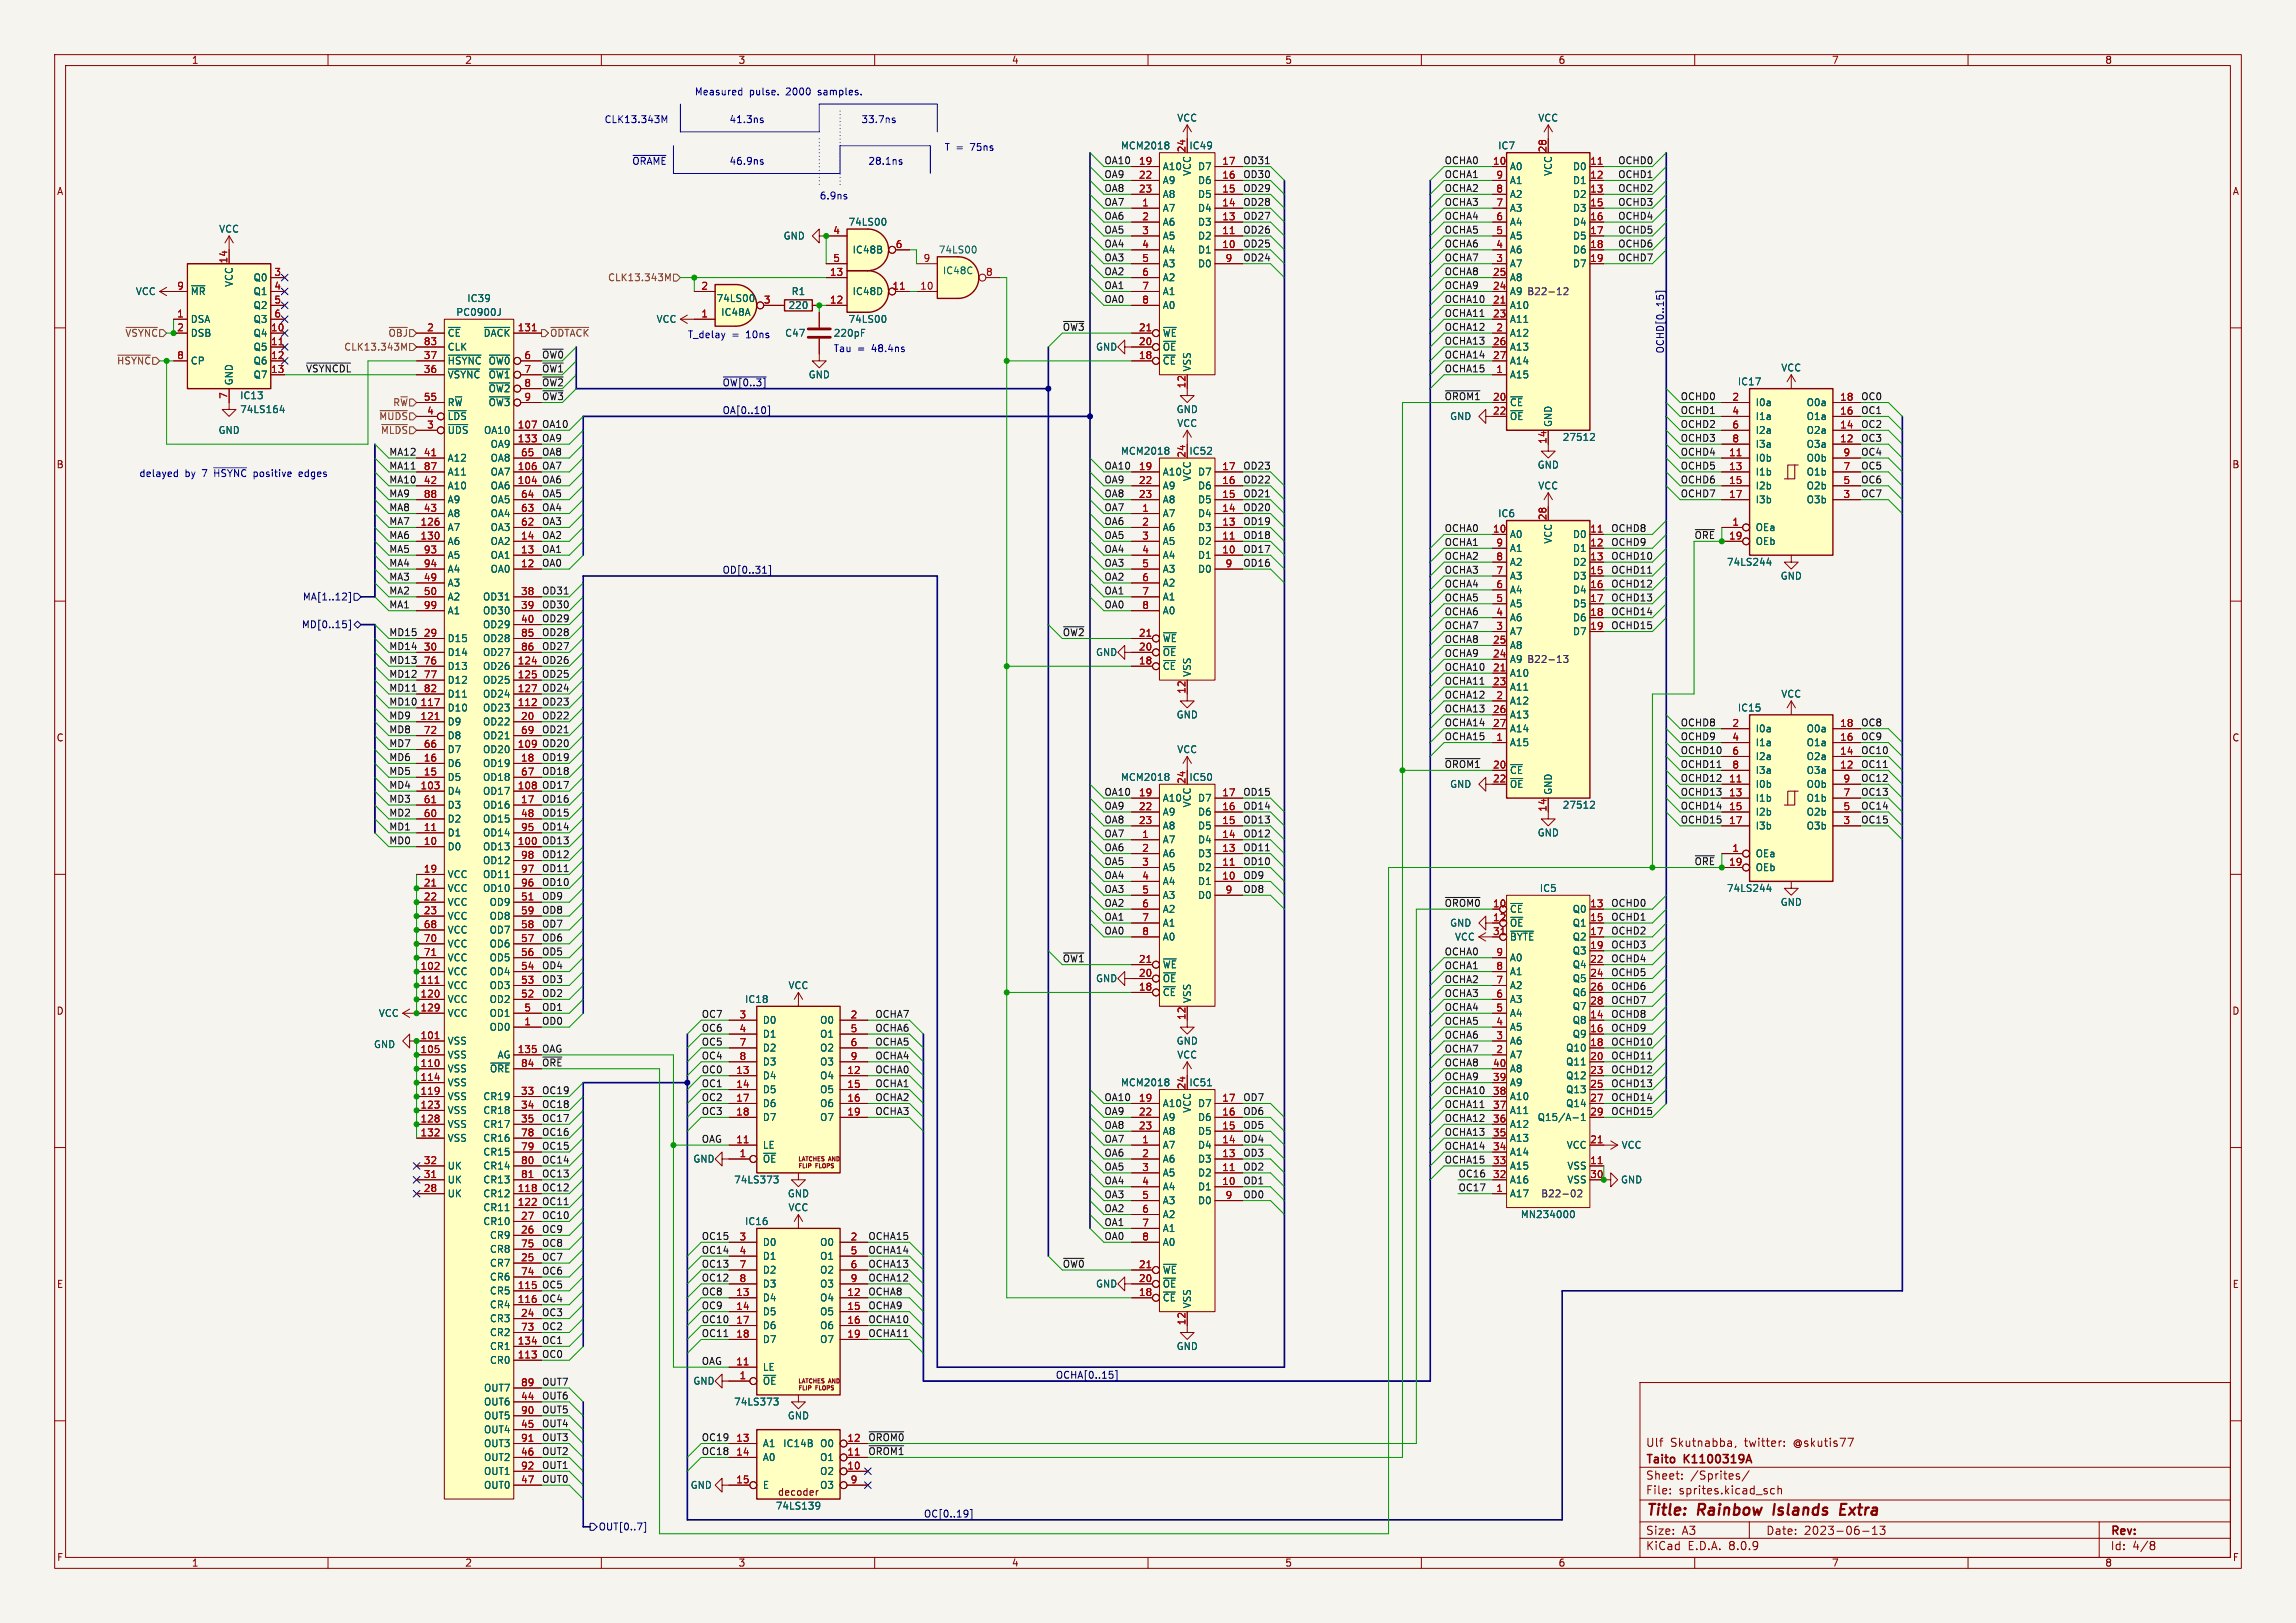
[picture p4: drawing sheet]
<svg xmlns="http://www.w3.org/2000/svg" width="420mm" height="297mm" viewBox="0 0 420 297" stroke-linecap="round" stroke-linejoin="round" font-family="sans-serif">
<defs><g id="words">
<g font-size="2.8" fill="#840000">
<text x="301" y="277.9">Title:</text>
<text x="310.6" y="277.9">Rainbow</text>
<text x="325.3" y="277.9">Islands</text>
<text x="338.2" y="277.9">Extra</text>
</g>
<g font-size="2.1" fill="#840000">
<text x="301" y="268.2">Taito</text>
<text x="301" y="265">Ulf</text>
<text x="305.5" y="265">Skutnabba,</text>
<text x="308.2" y="268.2">K1100319A</text>
<text x="319.2" y="265">twitter:</text>
<text x="328.2" y="265">@skutis77</text>
<text x="301" y="273.7">File:</text>
<text x="301" y="271">Sheet:</text>
<text x="307.1" y="273.7">sprites.kicad_sch</text>
<text x="309.2" y="271">/Sprites/</text>
<text x="301" y="281.1">Size:</text>
<text x="307.6" y="281.1">A3</text>
<text x="323" y="281.1">Date:</text>
<text x="330" y="281.1">2023-06-13</text>
<text x="386" y="281.3">Rev:</text>
<text x="301" y="283.9">KiCad</text>
<text x="308.7" y="283.9">E.D.A.</text>
<text x="316.3" y="283.9">8.0.9</text>
<text x="386" y="283.9">Id:</text>
<text x="390.1" y="283.9">4/8</text>
</g>
<g font-size="1.8" fill="#840000">
<text x="35" y="11.9">1</text>
<text x="85" y="11.9">2</text>
<text x="135" y="11.9">3</text>
<text x="185" y="11.9">4</text>
<text x="235" y="11.9">5</text>
<text x="285" y="11.9">6</text>
<text x="335" y="11.9">7</text>
<text x="385" y="11.9">8</text>
<text x="10.3" y="35.9">A</text>
<text x="408.3" y="35.9">A</text>
<text x="10.3" y="85.9">B</text>
<text x="408.2" y="85.9">B</text>
<text x="10.3" y="135.9">C</text>
<text x="408.2" y="135.9">C</text>
<text x="10.3" y="185.9">D</text>
<text x="408.2" y="185.9">D</text>
<text x="10.3" y="235.9">E</text>
<text x="408.3" y="235.9">E</text>
<text x="142.2" y="273.9">decoder</text>
<text x="10.3" y="285.9">F</text>
<text x="35" y="286.9">1</text>
<text x="85" y="286.9">2</text>
<text x="135" y="286.9">3</text>
<text x="185" y="286.9">4</text>
<text x="235" y="286.9">5</text>
<text x="285" y="286.9">6</text>
<text x="335" y="286.9">7</text>
<text x="385" y="286.9">8</text>
<text x="408.3" y="285.9">F</text>
</g>
<g font-size="1.8" fill="#0000c2">
<text x="127" y="17.5">Measured</text>
<text x="137.1" y="17.5">pulse.</text>
<text x="143.9" y="17.5">2000</text>
<text x="149.9" y="17.5">samples.</text>
<text x="110.5" y="22.6">CLK13.343M</text>
<text x="133.3" y="22.6">41.3ns</text>
<text x="157.5" y="22.6">33.7ns</text>
<text x="172.7" y="27.7">T =</text>
<text x="177.6" y="27.7">75ns</text>
<text x="115.6" y="30.2">~{ORAME}</text>
<text x="133.3" y="30.2">46.9ns</text>
<text x="158.7" y="30.2">28.1ns</text>
<text x="149.9" y="36.6">6.9ns</text>
<text x="125.7" y="62">T_delay</text>
<text x="133.9" y="62">=</text>
<text x="136.6" y="62">10ns</text>
<text x="152.4" y="64.5">Tau</text>
<text x="156.8" y="64.5">=</text>
<text x="159.6" y="64.5">48.4ns</text>
<text x="25.4" y="87.4">delayed</text>
<text x="33.8" y="87.4">by</text>
<text x="37.1" y="87.4">7</text>
<text x="39.5" y="87.4">~{HSYNC}</text>
<text x="46.9" y="87.4">positive</text>
<text x="55.4" y="87.4">edges</text>
</g>
<g font-size="1.8" fill="#006464">
<text x="215.3" y="22.5">VCC</text>
<text x="281.3" y="22.5">VCC</text>
<text x="204.9" y="27.5">MCM2018</text>
<text x="217.5" y="27.5">IC49</text>
<text x="273.9" y="27.5">IC7</text>
<text x="212.6" y="31.3">A10</text>
<text x="212.6" y="33.9">A9</text>
<text x="218" y="32.3" transform="rotate(-90 218 32.3)">VCC</text>
<text x="219.1" y="33.9">D6</text>
<text x="219.1" y="31.3">D7</text>
<text x="276.1" y="31.3">A0</text>
<text x="276.1" y="33.9">A1</text>
<text x="284.1" y="32.3" transform="rotate(-90 284.1 32.3)">VCC</text>
<text x="287.6" y="31.3">D0</text>
<text x="287.6" y="33.9">D1</text>
<text x="155.1" y="41.5">74LS00</text>
<text x="212.6" y="39">A7</text>
<text x="212.6" y="41.5">A6</text>
<text x="212.6" y="36.4">A8</text>
<text x="219.1" y="41.5">D3</text>
<text x="219.1" y="39">D4</text>
<text x="219.1" y="36.4">D5</text>
<text x="276.1" y="41.5">A4</text>
<text x="276.1" y="39">A3</text>
<text x="276.1" y="36.4">A2</text>
<text x="287.6" y="36.4">D2</text>
<text x="287.6" y="39">D3</text>
<text x="287.6" y="41.5">D4</text>
<text x="40" y="42.8">VCC</text>
<text x="143.2" y="44">GND</text>
<text x="155.9" y="46.6">IC48B</text>
<text x="171.6" y="46.6">74LS00</text>
<text x="212.6" y="44">A5</text>
<text x="212.6" y="46.6">A4</text>
<text x="219.1" y="46.6">D1</text>
<text x="219.1" y="44">D2</text>
<text x="276.1" y="46.6">A6</text>
<text x="276.1" y="44">A5</text>
<text x="287.6" y="44">D5</text>
<text x="287.6" y="46.6">D6</text>
<text x="42.8" y="52.6" transform="rotate(-90 42.8 52.6)">VCC</text>
<text x="46.3" y="51.7">Q0</text>
<text x="172.4" y="50.4">IC48C</text>
<text x="212.6" y="49.1">A3</text>
<text x="212.6" y="51.7">A2</text>
<text x="219.1" y="49.1">D0</text>
<text x="276.1" y="51.7">A8</text>
<text x="276.1" y="49.1">A7</text>
<text x="287.6" y="49.1">D7</text>
<text x="24.8" y="54.2">VCC</text>
<text x="34.8" y="59.3">DSA</text>
<text x="34.8" y="54.2">~{MR}</text>
<text x="46.3" y="54.2">Q1</text>
<text x="46.3" y="56.7">Q2</text>
<text x="46.3" y="59.3">Q3</text>
<text x="83.4" y="58">PC0900J</text>
<text x="85.4" y="55.5">IC39</text>
<text x="120" y="59.3">VCC</text>
<text x="131" y="55.5">74LS00</text>
<text x="131.8" y="58">IC48A</text>
<text x="144.1" y="56.7">220</text>
<text x="144.7" y="54.2">R1</text>
<text x="155.1" y="59.3">74LS00</text>
<text x="155.9" y="54.2">IC48D</text>
<text x="212.6" y="54.2">A1</text>
<text x="212.6" y="56.7">A0</text>
<text x="276.1" y="56.7">A10</text>
<text x="276.1" y="59.3">A11</text>
<text x="276.1" y="54.2">A9 B22-12</text>
<text x="34.8" y="61.8">DSB</text>
<text x="46.3" y="61.8">Q4</text>
<text x="46.3" y="64.4">Q5</text>
<text x="81.8" y="64.4">CLK</text>
<text x="81.8" y="61.8">~{CE}</text>
<text x="88.4" y="61.8">~{DACK}</text>
<text x="143.5" y="61.8">C47</text>
<text x="152.4" y="61.8">220pF</text>
<text x="200.4" y="64.4">GND</text>
<text x="212.6" y="64.4">~{OE}</text>
<text x="212.6" y="61.8">~{WE}</text>
<text x="276.1" y="61.8">A12</text>
<text x="276.1" y="64.4">A13</text>
<text x="34.8" y="66.9">CP</text>
<text x="42.8" y="70.6" transform="rotate(-90 42.8 70.6)">GND</text>
<text x="46.3" y="66.9">Q6</text>
<text x="46.3" y="69.4">Q7</text>
<text x="81.8" y="69.4">~{VSYNC}</text>
<text x="81.8" y="66.9">~{HSYNC}</text>
<text x="89.3" y="66.9">~{OW0}</text>
<text x="89.3" y="69.4">~{OW1}</text>
<text x="89.3" y="72">~{OW2}</text>
<text x="147.8" y="69.4">GND</text>
<text x="212.6" y="66.9">~{CE}</text>
<text x="218" y="68.1" transform="rotate(-90 218 68.1)">VSS</text>
<text x="276.1" y="69.4">A15</text>
<text x="276.1" y="66.9">A14</text>
<text x="317.8" y="70.7">IC17</text>
<text x="325.7" y="68.2">VCC</text>
<text x="43.8" y="75.8">74LS164</text>
<text x="43.8" y="73.3">IC13</text>
<text x="81.8" y="77.1">~{LDS}</text>
<text x="81.8" y="74.5">R~{W}</text>
<text x="89.3" y="74.5">~{OW3}</text>
<text x="215.1" y="75.8">GND</text>
<text x="265.2" y="77.1">GND</text>
<text x="276.1" y="74.5">~{CE}</text>
<text x="276.1" y="77.1">~{OE}</text>
<text x="321.1" y="74.5">I0a</text>
<text x="321.1" y="77.1">I1a</text>
<text x="330.4" y="77.1">O1a</text>
<text x="330.4" y="74.5">O0a</text>
<text x="39.9" y="79.6">GND</text>
<text x="81.8" y="79.6">~{UDS} OA10</text>
<text x="89.6" y="82.1">OA9</text>
<text x="204.9" y="83.4">MCM2018</text>
<text x="215.3" y="78.3">VCC</text>
<text x="217.5" y="83.4">IC52</text>
<text x="284.1" y="78.2" transform="rotate(-90 284.1 78.2)">GND</text>
<text x="285.8" y="80.9">27512</text>
<text x="321.1" y="79.6">I2a</text>
<text x="321.1" y="82.1">I3a</text>
<text x="330.4" y="82.1">O3a</text>
<text x="330.4" y="79.6">O2a</text>
<text x="81.8" y="84.7">A12</text>
<text x="81.8" y="89.8">A10</text>
<text x="81.8" y="87.2">A11</text>
<text x="89.6" y="89.8">OA6</text>
<text x="89.6" y="87.2">OA7</text>
<text x="89.6" y="84.7">OA8</text>
<text x="212.6" y="87.2">A10</text>
<text x="212.6" y="89.8">A9</text>
<text x="218" y="88.2" transform="rotate(-90 218 88.2)">VCC</text>
<text x="219.1" y="89.8">D6</text>
<text x="219.1" y="87.2">D7</text>
<text x="281.2" y="86">GND</text>
<text x="281.3" y="89.8">VCC</text>
<text x="321.1" y="84.7">I0b</text>
<text x="321.1" y="87.2">I1b</text>
<text x="321.1" y="89.8">I2b</text>
<text x="330.4" y="89.8">O2b</text>
<text x="330.4" y="87.2">O1b</text>
<text x="330.4" y="84.7">O0b</text>
<text x="81.8" y="94.8">A8</text>
<text x="81.8" y="92.3">A9</text>
<text x="89.6" y="94.8">OA4</text>
<text x="89.6" y="92.3">OA5</text>
<text x="212.6" y="94.8">A7</text>
<text x="212.6" y="92.3">A8</text>
<text x="219.1" y="94.8">D4</text>
<text x="219.1" y="92.3">D5</text>
<text x="273.9" y="94.8">IC6</text>
<text x="321.1" y="92.3">I3b</text>
<text x="330.4" y="92.3">O3b</text>
<text x="81.8" y="97.4">A7</text>
<text x="81.8" y="99.9">A6</text>
<text x="89.6" y="99.9">OA2</text>
<text x="89.6" y="97.4">OA3</text>
<text x="212.6" y="97.4">A6</text>
<text x="212.6" y="99.9">A5</text>
<text x="219.1" y="99.9">D2</text>
<text x="219.1" y="97.4">D3</text>
<text x="276.1" y="98.7">A0</text>
<text x="276.1" y="101.2">A1</text>
<text x="284.1" y="99.6" transform="rotate(-90 284.1 99.6)">VCC</text>
<text x="287.6" y="98.7">D0</text>
<text x="287.6" y="101.2">D1</text>
<text x="321.1" y="97.4">OEa</text>
<text x="321.1" y="99.9">OEb</text>
<text x="81.8" y="107.5">A3</text>
<text x="81.8" y="102.5">A5</text>
<text x="81.8" y="105">A4</text>
<text x="89.6" y="105">OA0</text>
<text x="89.6" y="102.5">OA1</text>
<text x="212.6" y="102.5">A4</text>
<text x="212.6" y="105">A3</text>
<text x="212.6" y="107.5">A2</text>
<text x="219.1" y="102.5">D1</text>
<text x="219.1" y="105">D0</text>
<text x="276.1" y="106.3">A3</text>
<text x="276.1" y="103.7">A2</text>
<text x="287.6" y="103.7">D2</text>
<text x="287.6" y="106.3">D3</text>
<text x="315.8" y="103.7">74LS244</text>
<text x="325.6" y="106.3">GND</text>
<text x="81.8" y="110.1">A2</text>
<text x="81.8" y="112.6">A1</text>
<text x="88.2" y="110.1">OD31</text>
<text x="88.2" y="112.6">OD30</text>
<text x="212.6" y="110.1">A1</text>
<text x="212.6" y="112.6">A0</text>
<text x="276.1" y="113.9">A6</text>
<text x="276.1" y="111.4">A5</text>
<text x="276.1" y="108.8">A4</text>
<text x="287.6" y="108.8">D4</text>
<text x="287.6" y="111.4">D5</text>
<text x="287.6" y="113.9">D6</text>
<text x="81.8" y="117.7">D15</text>
<text x="88.2" y="115.2">OD29</text>
<text x="88.2" y="117.7">OD28</text>
<text x="212.6" y="117.7">~{WE}</text>
<text x="276.1" y="119">A8</text>
<text x="276.1" y="116.4">A7</text>
<text x="287.6" y="116.4">D7</text>
<text x="81.8" y="120.2">D14</text>
<text x="81.8" y="122.8">D13</text>
<text x="81.8" y="125.3">D12</text>
<text x="88.2" y="122.8">OD26</text>
<text x="88.2" y="125.3">OD25</text>
<text x="88.2" y="120.2">OD27</text>
<text x="200.4" y="120.2">GND</text>
<text x="212.6" y="122.8">~{CE}</text>
<text x="212.6" y="120.2">~{OE}</text>
<text x="218" y="124" transform="rotate(-90 218 124)">VSS</text>
<text x="276.1" y="124.1">A10</text>
<text x="276.1" y="121.5">A9 B22-13</text>
<text x="81.8" y="130.4">D10</text>
<text x="81.8" y="127.9">D11</text>
<text x="88.2" y="130.4">OD23</text>
<text x="88.2" y="127.9">OD24</text>
<text x="215.1" y="131.7">GND</text>
<text x="276.1" y="129.1">A12</text>
<text x="276.1" y="126.6">A11</text>
<text x="276.1" y="131.7">A13</text>
<text x="317.8" y="130.4">IC15</text>
<text x="325.7" y="127.9">VCC</text>
<text x="81.8" y="132.9">D9</text>
<text x="81.8" y="135.5">D8</text>
<text x="88.2" y="132.9">OD22</text>
<text x="88.2" y="135.5">OD21</text>
<text x="276.1" y="136.8">A15</text>
<text x="276.1" y="134.2">A14</text>
<text x="321.1" y="134.2">I0a</text>
<text x="321.1" y="136.8">I1a</text>
<text x="330.4" y="136.8">O1a</text>
<text x="330.4" y="134.2">O0a</text>
<text x="81.8" y="143.1">D5</text>
<text x="81.8" y="140.6">D6</text>
<text x="81.8" y="138">D7</text>
<text x="88.2" y="138">OD20</text>
<text x="88.2" y="140.6">OD19</text>
<text x="88.2" y="143.1">OD18</text>
<text x="204.9" y="143.1">MCM2018</text>
<text x="215.3" y="138">VCC</text>
<text x="217.5" y="143.1">IC50</text>
<text x="276.1" y="141.8">~{CE}</text>
<text x="321.1" y="139.3">I2a</text>
<text x="321.1" y="141.8">I3a</text>
<text x="330.4" y="141.8">O3a</text>
<text x="330.4" y="139.3">O2a</text>
<text x="81.8" y="145.6">D4</text>
<text x="81.8" y="148.2">D3</text>
<text x="88.2" y="145.6">OD17</text>
<text x="88.2" y="148.2">OD16</text>
<text x="212.6" y="146.9">A10</text>
<text x="212.6" y="149.5">A9</text>
<text x="218" y="147.8" transform="rotate(-90 218 147.8)">VCC</text>
<text x="219.1" y="149.5">D6</text>
<text x="219.1" y="146.9">D7</text>
<text x="265.2" y="144.4">GND</text>
<text x="276.1" y="144.4">~{OE}</text>
<text x="284.1" y="145.5" transform="rotate(-90 284.1 145.5)">GND</text>
<text x="285.8" y="148.2">27512</text>
<text x="321.1" y="144.4">I0b</text>
<text x="321.1" y="146.9">I1b</text>
<text x="321.1" y="149.5">I2b</text>
<text x="330.4" y="149.5">O2b</text>
<text x="330.4" y="146.9">O1b</text>
<text x="330.4" y="144.4">O0b</text>
<text x="81.8" y="155.8">D0</text>
<text x="81.8" y="153.3">D1</text>
<text x="81.8" y="150.7">D2</text>
<text x="88.2" y="155.8">OD13</text>
<text x="88.2" y="150.7">OD15</text>
<text x="88.2" y="153.3">OD14</text>
<text x="212.6" y="154.5">A7</text>
<text x="212.6" y="152">A8</text>
<text x="219.1" y="154.5">D4</text>
<text x="219.1" y="152">D5</text>
<text x="281.2" y="153.3">GND</text>
<text x="321.1" y="152">I3b</text>
<text x="330.4" y="152">O3b</text>
<text x="81.8" y="160.9">VCC</text>
<text x="88.2" y="160.9">OD11</text>
<text x="88.2" y="158.3">OD12</text>
<text x="212.6" y="157.1">A6</text>
<text x="212.6" y="159.6">A5</text>
<text x="219.1" y="159.6">D2</text>
<text x="219.1" y="157.1">D3</text>
<text x="321.1" y="157.1">OEa</text>
<text x="321.1" y="159.6">OEb</text>
<text x="81.8" y="163.4">VCC</text>
<text x="81.8" y="166">VCC</text>
<text x="88.2" y="163.4">OD10</text>
<text x="89.5" y="166">OD9</text>
<text x="212.6" y="162.2">A4</text>
<text x="212.6" y="164.7">A3</text>
<text x="212.6" y="167.2">A2</text>
<text x="219.1" y="162.2">D1</text>
<text x="219.1" y="164.7">D0</text>
<text x="276.1" y="167.2">~{CE}</text>
<text x="281.6" y="163.4">IC5</text>
<text x="287.6" y="167.2">Q0</text>
<text x="315.8" y="163.4">74LS244</text>
<text x="325.6" y="166">GND</text>
<text x="81.8" y="168.5">VCC</text>
<text x="81.8" y="171">VCC</text>
<text x="81.8" y="173.6">VCC</text>
<text x="89.5" y="173.6">OD6</text>
<text x="89.5" y="171">OD7</text>
<text x="89.5" y="168.5">OD8</text>
<text x="212.6" y="169.8">A1</text>
<text x="212.6" y="172.3">A0</text>
<text x="265.2" y="169.8">GND</text>
<text x="266.1" y="172.3">VCC</text>
<text x="276.1" y="169.8">~{OE}</text>
<text x="276.1" y="172.3">~{BYTE}</text>
<text x="287.6" y="169.8">Q1</text>
<text x="287.6" y="172.3">Q2</text>
<text x="81.8" y="178.7">VCC</text>
<text x="81.8" y="176.1">VCC</text>
<text x="89.5" y="178.7">OD4</text>
<text x="89.5" y="176.1">OD5</text>
<text x="200.4" y="179.9">GND</text>
<text x="212.6" y="179.9">~{OE}</text>
<text x="212.6" y="177.4">~{WE}</text>
<text x="276.1" y="178.7">A1</text>
<text x="276.1" y="176.1">A0</text>
<text x="287.6" y="174.9">Q3</text>
<text x="287.6" y="177.4">Q4</text>
<text x="287.6" y="179.9">Q5</text>
<text x="81.8" y="181.2">VCC</text>
<text x="81.8" y="183.7">VCC</text>
<text x="89.5" y="183.7">OD2</text>
<text x="89.5" y="181.2">OD3</text>
<text x="136.2" y="183.7">IC18</text>
<text x="144.1" y="181.2">VCC</text>
<text x="212.6" y="182.5">~{CE}</text>
<text x="218" y="183.6" transform="rotate(-90 218 183.6)">VSS</text>
<text x="276.1" y="183.7">A3</text>
<text x="276.1" y="181.2">A2</text>
<text x="287.6" y="182.5">Q6</text>
<text x="287.6" y="185">Q7</text>
<text x="68.3" y="192">GND</text>
<text x="69.2" y="186.3">VCC</text>
<text x="81.8" y="191.4">VSS</text>
<text x="81.8" y="186.3">VCC</text>
<text x="89.5" y="188.8">OD0</text>
<text x="89.5" y="186.3">OD1</text>
<text x="139.4" y="187.6">D0</text>
<text x="139.4" y="190.1">D1</text>
<text x="149.9" y="187.6">O0</text>
<text x="149.9" y="190.1">O1</text>
<text x="215.1" y="191.4">GND</text>
<text x="276.1" y="191.4">A6</text>
<text x="276.1" y="188.8">A5</text>
<text x="276.1" y="186.3">A4</text>
<text x="287.6" y="187.6">Q8</text>
<text x="287.6" y="190.1">Q9</text>
<text x="81.8" y="193.9">VSS</text>
<text x="81.8" y="196.4">VSS</text>
<text x="89.5" y="196.4">~{ORE}</text>
<text x="90.9" y="193.9">AG</text>
<text x="139.4" y="197.7">D4</text>
<text x="139.4" y="192.6">D2</text>
<text x="139.4" y="195.2">D3</text>
<text x="149.9" y="197.7">O4</text>
<text x="149.9" y="192.6">O2</text>
<text x="149.9" y="195.2">O3</text>
<text x="215.3" y="193.9">VCC</text>
<text x="276.1" y="193.9">A7</text>
<text x="276.1" y="196.4">A8</text>
<text x="286.4" y="192.6">Q10</text>
<text x="286.4" y="195.2">Q11</text>
<text x="286.4" y="197.7">Q12</text>
<text x="81.8" y="199">VSS</text>
<text x="81.8" y="201.5">VSS</text>
<text x="88.3" y="201.5">CR19</text>
<text x="139.4" y="200.3">D5</text>
<text x="139.4" y="202.8">D6</text>
<text x="149.9" y="200.3">O5</text>
<text x="149.9" y="202.8">O6</text>
<text x="204.9" y="199">MCM2018</text>
<text x="212.6" y="202.8">A10</text>
<text x="217.5" y="199">IC51</text>
<text x="218" y="203.7" transform="rotate(-90 218 203.7)">VCC</text>
<text x="219.1" y="202.8">D7</text>
<text x="276.1" y="201.5">A10</text>
<text x="276.1" y="199">A9</text>
<text x="286.4" y="200.3">Q13</text>
<text x="286.4" y="202.8">Q14</text>
<text x="81.8" y="204.1">VSS</text>
<text x="81.8" y="206.6">VSS</text>
<text x="81.8" y="209.1">VSS</text>
<text x="88.3" y="204.1">CR18</text>
<text x="88.3" y="206.6">CR17</text>
<text x="88.3" y="209.1">CR16</text>
<text x="139.4" y="205.3">D7</text>
<text x="149.9" y="205.3">O7</text>
<text x="212.6" y="205.3">A9</text>
<text x="212.6" y="207.9">A8</text>
<text x="219.1" y="207.9">D5</text>
<text x="219.1" y="205.3">D6</text>
<text x="276.1" y="209.1">A13</text>
<text x="276.1" y="206.6">A12</text>
<text x="276.1" y="204.1">A11</text>
<text x="281.2" y="205.3">Q15/A-1</text>
<text x="81.8" y="214.2">UK</text>
<text x="88.3" y="211.7">CR15</text>
<text x="88.3" y="214.2">CR14</text>
<text x="126.7" y="213">GND</text>
<text x="139.4" y="213">~{OE}</text>
<text x="139.4" y="210.4">LE</text>
<text x="212.6" y="210.4">A7</text>
<text x="212.6" y="213">A6</text>
<text x="212.6" y="215.5">A5</text>
<text x="219.1" y="215.5">D2</text>
<text x="219.1" y="213">D3</text>
<text x="219.1" y="210.4">D4</text>
<text x="276.1" y="214.2">A15</text>
<text x="276.1" y="211.7">A14</text>
<text x="286.5" y="210.4">VCC</text>
<text x="286.6" y="214.2">VSS</text>
<text x="296.5" y="210.4">VCC</text>
<text x="81.8" y="219.3">UK</text>
<text x="81.8" y="216.8">UK</text>
<text x="88.3" y="219.3">CR12</text>
<text x="88.3" y="221.8">CR11</text>
<text x="88.3" y="216.8">CR13</text>
<text x="134.2" y="216.8">74LS373</text>
<text x="144" y="219.3">GND</text>
<text x="144.1" y="221.8">VCC</text>
<text x="212.6" y="218">A4</text>
<text x="212.6" y="220.6">A3</text>
<text x="219.1" y="218">D1</text>
<text x="219.1" y="220.6">D0</text>
<text x="276.1" y="219.3">A17</text>
<text x="276.1" y="216.8">A16</text>
<text x="286.6" y="216.8">VSS</text>
<text x="296.4" y="216.8">GND</text>
<text x="88.3" y="224.4">CR10</text>
<text x="89.5" y="226.9">CR9</text>
<text x="136.2" y="224.4">IC16</text>
<text x="212.6" y="223.1">A2</text>
<text x="212.6" y="225.7">A1</text>
<text x="278.1" y="223.1">MN234000</text>
<text x="89.5" y="232">CR7</text>
<text x="89.5" y="229.5">CR8</text>
<text x="139.4" y="228.2">D0</text>
<text x="139.4" y="230.7">D1</text>
<text x="139.4" y="233.3">D2</text>
<text x="149.9" y="228.2">O0</text>
<text x="149.9" y="230.7">O1</text>
<text x="149.9" y="233.3">O2</text>
<text x="212.6" y="233.3">~{WE}</text>
<text x="212.6" y="228.2">A0</text>
<text x="89.5" y="237.1">CR5</text>
<text x="89.5" y="239.6">CR4</text>
<text x="89.5" y="234.5">CR6</text>
<text x="139.4" y="238.4">D4</text>
<text x="139.4" y="235.8">D3</text>
<text x="149.9" y="238.4">O4</text>
<text x="149.9" y="235.8">O3</text>
<text x="200.4" y="235.8">GND</text>
<text x="212.6" y="238.4">~{CE}</text>
<text x="212.6" y="235.8">~{OE}</text>
<text x="218" y="239.5" transform="rotate(-90 218 239.5)">VSS</text>
<text x="89.5" y="242.2">CR3</text>
<text x="89.5" y="244.7">CR2</text>
<text x="139.4" y="240.9">D5</text>
<text x="139.4" y="243.4">D6</text>
<text x="139.4" y="246">D7</text>
<text x="149.9" y="240.9">O5</text>
<text x="149.9" y="243.4">O6</text>
<text x="149.9" y="246">O7</text>
<text x="89.5" y="249.8">CR0</text>
<text x="89.5" y="247.2">CR1</text>
<text x="139.4" y="251.1">LE</text>
<text x="215.1" y="247.2">GND</text>
<text x="88.4" y="257.4">OUT6</text>
<text x="88.4" y="254.9">OUT7</text>
<text x="126.7" y="253.6">GND</text>
<text x="134.2" y="257.4">74LS373</text>
<text x="139.4" y="253.6">~{OE}</text>
<text x="88.4" y="262.5">OUT4</text>
<text x="88.4" y="259.9">OUT5</text>
<text x="144" y="259.9">GND</text>
<text x="88.4" y="267.6">OUT2</text>
<text x="88.4" y="265">OUT3</text>
<text x="139.4" y="265">A1</text>
<text x="139.4" y="267.6">A0</text>
<text x="143.2" y="265">IC14B</text>
<text x="149.9" y="267.6">O1</text>
<text x="149.9" y="265">O0</text>
<text x="88.4" y="272.6">OUT0</text>
<text x="88.4" y="270.1">OUT1</text>
<text x="126.2" y="272.6">GND</text>
<text x="139.4" y="272.6">E</text>
<text x="149.9" y="270.1">O2</text>
<text x="149.9" y="272.6">O3</text>
<text x="141.8" y="276.5">74LS139</text>
</g>
<g font-size="1.8" fill="#a90000">
<text x="216.9" y="28" transform="rotate(-90 216.9 28)">24</text>
<text x="283" y="28" transform="rotate(-90 283 28)">28</text>
<text x="208.2" y="30.2">19</text>
<text x="208.2" y="32.8">22</text>
<text x="208.2" y="35.3">23</text>
<text x="223.5" y="35.3">15</text>
<text x="223.5" y="32.8">16</text>
<text x="223.5" y="30.2">17</text>
<text x="273" y="30.2">10</text>
<text x="273.6" y="35.3">8</text>
<text x="273.6" y="32.8">9</text>
<text x="290.8" y="30.2">11</text>
<text x="290.8" y="32.8">12</text>
<text x="290.8" y="35.3">13</text>
<text x="208.8" y="37.8">1</text>
<text x="208.8" y="40.4">2</text>
<text x="223.5" y="40.4">13</text>
<text x="223.5" y="37.8">14</text>
<text x="273.6" y="40.4">6</text>
<text x="273.6" y="37.8">7</text>
<text x="290.8" y="37.8">15</text>
<text x="290.8" y="40.4">16</text>
<text x="152.3" y="42.9">4</text>
<text x="163.8" y="45.5">6</text>
<text x="208.8" y="42.9">3</text>
<text x="208.8" y="45.5">4</text>
<text x="223.5" y="45.5">10</text>
<text x="223.5" y="42.9">11</text>
<text x="273.6" y="45.5">4</text>
<text x="273.6" y="42.9">5</text>
<text x="290.8" y="42.9">17</text>
<text x="290.8" y="45.5">18</text>
<text x="32.3" y="53.1">9</text>
<text x="41.7" y="48.3" transform="rotate(-90 41.7 48.3)">14</text>
<text x="50.1" y="50.5">3</text>
<text x="50.1" y="53.1">4</text>
<text x="128.2" y="53.1">2</text>
<text x="151.7" y="50.5">13</text>
<text x="152.3" y="48">5</text>
<text x="163.2" y="53.1">11</text>
<text x="168.2" y="53.1">10</text>
<text x="168.8" y="48">9</text>
<text x="180.3" y="50.5">8</text>
<text x="208.8" y="48">5</text>
<text x="208.8" y="50.5">6</text>
<text x="208.8" y="53.1">7</text>
<text x="224.1" y="48">9</text>
<text x="273" y="53.1">24</text>
<text x="273" y="50.5">25</text>
<text x="273.6" y="48">3</text>
<text x="290.8" y="48">19</text>
<text x="32.3" y="58.2">1</text>
<text x="50.1" y="55.6">5</text>
<text x="50.1" y="58.2">6</text>
<text x="128.2" y="58.2">1</text>
<text x="139.6" y="55.6">3</text>
<text x="151.7" y="55.6">12</text>
<text x="208.8" y="55.6">8</text>
<text x="273" y="55.6">21</text>
<text x="273" y="58.2">23</text>
<text x="32.3" y="60.7">2</text>
<text x="32.3" y="65.8">8</text>
<text x="49.5" y="60.7">10</text>
<text x="49.5" y="63.2">11</text>
<text x="49.5" y="65.8">12</text>
<text x="77.4" y="65.8">37</text>
<text x="77.4" y="63.2">83</text>
<text x="78" y="60.7">2</text>
<text x="94.6" y="60.7">131</text>
<text x="95.8" y="65.8">6</text>
<text x="208.2" y="65.8">18</text>
<text x="208.2" y="63.2">20</text>
<text x="208.2" y="60.7">21</text>
<text x="273" y="63.2">26</text>
<text x="273" y="65.8">27</text>
<text x="273.6" y="60.7">2</text>
<text x="49.5" y="68.3">13</text>
<text x="77.4" y="68.3">36</text>
<text x="95.8" y="68.3">7</text>
<text x="95.8" y="70.9">8</text>
<text x="216.9" y="71.2" transform="rotate(-90 216.9 71.2)">12</text>
<text x="273.6" y="68.3">1</text>
<text x="41.7" y="73.1" transform="rotate(-90 41.7 73.1)">7</text>
<text x="77.4" y="73.4">55</text>
<text x="78" y="75.9">4</text>
<text x="95.8" y="73.4">9</text>
<text x="273" y="75.9">22</text>
<text x="273" y="73.4">20</text>
<text x="316.8" y="73.4">2</text>
<text x="316.8" y="75.9">4</text>
<text x="336.5" y="75.9">16</text>
<text x="336.5" y="73.4">18</text>
<text x="77.4" y="83.6">41</text>
<text x="78" y="78.5">3</text>
<text x="94.6" y="78.5">107</text>
<text x="94.6" y="81">133</text>
<text x="95.2" y="83.6">65</text>
<text x="216.9" y="83.9" transform="rotate(-90 216.9 83.9)">24</text>
<text x="283" y="81.3" transform="rotate(-90 283 81.3)">14</text>
<text x="316.2" y="83.6">11</text>
<text x="316.8" y="78.5">6</text>
<text x="316.8" y="81">8</text>
<text x="336.5" y="81">12</text>
<text x="336.5" y="78.5">14</text>
<text x="337.1" y="83.6">9</text>
<text x="77.4" y="88.6">42</text>
<text x="77.4" y="86.1">87</text>
<text x="94.6" y="88.6">104</text>
<text x="94.6" y="86.1">106</text>
<text x="208.2" y="86.1">19</text>
<text x="208.2" y="88.6">22</text>
<text x="223.5" y="88.6">16</text>
<text x="223.5" y="86.1">17</text>
<text x="316.2" y="86.1">13</text>
<text x="316.2" y="88.6">15</text>
<text x="337.1" y="88.6">5</text>
<text x="337.1" y="86.1">7</text>
<text x="77.4" y="93.7">43</text>
<text x="77.4" y="91.2">88</text>
<text x="95.2" y="93.7">63</text>
<text x="95.2" y="91.2">64</text>
<text x="208.2" y="91.2">23</text>
<text x="208.8" y="93.7">1</text>
<text x="223.5" y="93.7">14</text>
<text x="223.5" y="91.2">15</text>
<text x="283" y="95.3" transform="rotate(-90 283 95.3)">28</text>
<text x="316.2" y="91.2">17</text>
<text x="337.1" y="91.2">3</text>
<text x="76.8" y="96.3">126</text>
<text x="76.8" y="98.8">130</text>
<text x="77.4" y="101.3">93</text>
<text x="95.2" y="101.3">13</text>
<text x="95.2" y="98.8">14</text>
<text x="95.2" y="96.3">62</text>
<text x="208.8" y="96.3">2</text>
<text x="208.8" y="98.8">3</text>
<text x="208.8" y="101.3">4</text>
<text x="223.5" y="101.3">10</text>
<text x="223.5" y="98.8">11</text>
<text x="223.5" y="96.3">13</text>
<text x="273" y="97.5">10</text>
<text x="273.6" y="100.1">9</text>
<text x="290.8" y="97.5">11</text>
<text x="290.8" y="100.1">12</text>
<text x="316.2" y="98.8">19</text>
<text x="316.8" y="96.3">1</text>
<text x="77.4" y="106.4">49</text>
<text x="77.4" y="103.9">94</text>
<text x="95.2" y="103.9">12</text>
<text x="208.8" y="103.9">5</text>
<text x="208.8" y="106.4">6</text>
<text x="224.1" y="103.9">9</text>
<text x="273.6" y="107.7">6</text>
<text x="273.6" y="105.2">7</text>
<text x="273.6" y="102.6">8</text>
<text x="290.8" y="102.6">13</text>
<text x="290.8" y="105.2">15</text>
<text x="290.8" y="107.7">16</text>
<text x="77.4" y="109">50</text>
<text x="77.4" y="111.5">99</text>
<text x="95.2" y="109">38</text>
<text x="95.2" y="111.5">39</text>
<text x="208.8" y="109">7</text>
<text x="208.8" y="111.5">8</text>
<text x="273.6" y="112.8">4</text>
<text x="273.6" y="110.2">5</text>
<text x="290.8" y="110.2">17</text>
<text x="290.8" y="112.8">18</text>
<text x="77.4" y="116.6">29</text>
<text x="77.4" y="119.1">30</text>
<text x="95.2" y="114">40</text>
<text x="95.2" y="116.6">85</text>
<text x="95.2" y="119.1">86</text>
<text x="208.2" y="119.1">20</text>
<text x="208.2" y="116.6">21</text>
<text x="273" y="117.9">25</text>
<text x="273.6" y="115.3">3</text>
<text x="290.8" y="115.3">19</text>
<text x="77.4" y="121.7">76</text>
<text x="77.4" y="124.2">77</text>
<text x="94.6" y="121.7">124</text>
<text x="94.6" y="124.2">125</text>
<text x="208.2" y="121.7">18</text>
<text x="273" y="122.9">21</text>
<text x="273" y="125.5">23</text>
<text x="273" y="120.4">24</text>
<text x="76.8" y="129.3">117</text>
<text x="76.8" y="131.8">121</text>
<text x="77.4" y="126.7">82</text>
<text x="94.6" y="129.3">112</text>
<text x="94.6" y="126.7">127</text>
<text x="95.2" y="131.8">20</text>
<text x="216.9" y="127" transform="rotate(-90 216.9 127)">12</text>
<text x="273" y="130.6">26</text>
<text x="273.6" y="128">2</text>
<text x="77.4" y="136.9">66</text>
<text x="77.4" y="134.4">72</text>
<text x="94.6" y="136.9">109</text>
<text x="95.2" y="134.4">69</text>
<text x="273" y="133.1">27</text>
<text x="273.6" y="135.6">1</text>
<text x="316.8" y="133.1">2</text>
<text x="316.8" y="135.6">4</text>
<text x="336.5" y="135.6">16</text>
<text x="336.5" y="133.1">18</text>
<text x="77.4" y="142">15</text>
<text x="77.4" y="139.4">16</text>
<text x="95.2" y="139.4">18</text>
<text x="95.2" y="142">67</text>
<text x="216.9" y="143.6" transform="rotate(-90 216.9 143.6)">24</text>
<text x="273" y="143.3">22</text>
<text x="273" y="140.7">20</text>
<text x="316.2" y="143.3">11</text>
<text x="316.8" y="138.2">6</text>
<text x="316.8" y="140.7">8</text>
<text x="336.5" y="140.7">12</text>
<text x="336.5" y="138.2">14</text>
<text x="337.1" y="143.3">9</text>
<text x="76.8" y="144.5">103</text>
<text x="77.4" y="149.6">60</text>
<text x="77.4" y="147.1">61</text>
<text x="94.6" y="144.5">108</text>
<text x="95.2" y="147.1">17</text>
<text x="95.2" y="149.6">48</text>
<text x="208.2" y="145.8">19</text>
<text x="208.2" y="148.3">22</text>
<text x="223.5" y="148.3">16</text>
<text x="223.5" y="145.8">17</text>
<text x="283" y="148.6" transform="rotate(-90 283 148.6)">14</text>
<text x="316.2" y="145.8">13</text>
<text x="316.2" y="148.3">15</text>
<text x="337.1" y="148.3">5</text>
<text x="337.1" y="145.8">7</text>
<text x="77.4" y="154.7">10</text>
<text x="77.4" y="152.1">11</text>
<text x="94.6" y="154.7">100</text>
<text x="95.2" y="152.1">95</text>
<text x="208.2" y="150.9">23</text>
<text x="208.8" y="153.4">1</text>
<text x="208.8" y="156">2</text>
<text x="223.5" y="156">13</text>
<text x="223.5" y="153.4">14</text>
<text x="223.5" y="150.9">15</text>
<text x="316.2" y="150.9">17</text>
<text x="316.8" y="156">1</text>
<text x="337.1" y="150.9">3</text>
<text x="77.4" y="159.8">19</text>
<text x="95.2" y="159.8">97</text>
<text x="95.2" y="157.2">98</text>
<text x="208.8" y="158.5">3</text>
<text x="208.8" y="161">4</text>
<text x="223.5" y="161">10</text>
<text x="223.5" y="158.5">11</text>
<text x="316.2" y="158.5">19</text>
<text x="77.4" y="162.3">21</text>
<text x="77.4" y="164.8">22</text>
<text x="77.4" y="167.4">23</text>
<text x="95.2" y="164.8">51</text>
<text x="95.2" y="167.4">59</text>
<text x="95.2" y="162.3">96</text>
<text x="208.8" y="163.6">5</text>
<text x="208.8" y="166.1">6</text>
<text x="224.1" y="163.6">9</text>
<text x="273" y="166.1">10</text>
<text x="290.8" y="166.1">13</text>
<text x="77.4" y="169.9">68</text>
<text x="77.4" y="172.5">70</text>
<text x="95.2" y="172.5">57</text>
<text x="95.2" y="169.9">58</text>
<text x="208.8" y="168.7">7</text>
<text x="208.8" y="171.2">8</text>
<text x="273" y="168.7">12</text>
<text x="273" y="171.2">31</text>
<text x="290.8" y="168.7">15</text>
<text x="290.8" y="171.2">17</text>
<text x="290.8" y="173.7">19</text>
<text x="76.8" y="177.5">102</text>
<text x="77.4" y="175">71</text>
<text x="95.2" y="177.5">54</text>
<text x="95.2" y="175">56</text>
<text x="208.2" y="178.8">20</text>
<text x="208.2" y="176.3">21</text>
<text x="273.6" y="177.5">8</text>
<text x="273.6" y="175">9</text>
<text x="290.8" y="176.3">22</text>
<text x="290.8" y="178.8">24</text>
<text x="76.8" y="180.1">111</text>
<text x="76.8" y="182.6">120</text>
<text x="76.8" y="185.2">129</text>
<text x="95.2" y="182.6">52</text>
<text x="95.2" y="180.1">53</text>
<text x="95.8" y="185.2">5</text>
<text x="208.2" y="181.4">18</text>
<text x="273.6" y="185.2">5</text>
<text x="273.6" y="182.6">6</text>
<text x="273.6" y="180.1">7</text>
<text x="290.8" y="181.4">26</text>
<text x="290.8" y="183.9">28</text>
<text x="76.8" y="190.2">101</text>
<text x="95.8" y="187.7">1</text>
<text x="135.2" y="186.4">3</text>
<text x="135.2" y="189">4</text>
<text x="135.2" y="191.5">7</text>
<text x="155.5" y="186.4">2</text>
<text x="155.5" y="189">5</text>
<text x="155.5" y="191.5">6</text>
<text x="216.9" y="186.7" transform="rotate(-90 216.9 186.7)">12</text>
<text x="273.6" y="190.2">3</text>
<text x="273.6" y="187.7">4</text>
<text x="290.8" y="186.4">14</text>
<text x="290.8" y="189">16</text>
<text x="290.8" y="191.5">18</text>
<text x="76.8" y="192.8">105</text>
<text x="76.8" y="195.3">110</text>
<text x="76.8" y="197.9">114</text>
<text x="94.6" y="192.8">135</text>
<text x="95.2" y="195.3">84</text>
<text x="134.6" y="196.6">13</text>
<text x="135.2" y="194.1">8</text>
<text x="154.9" y="196.6">12</text>
<text x="155.5" y="194.1">9</text>
<text x="273" y="197.9">39</text>
<text x="273" y="195.3">40</text>
<text x="273.6" y="192.8">2</text>
<text x="290.8" y="194.1">20</text>
<text x="290.8" y="196.6">23</text>
<text x="76.8" y="200.4">119</text>
<text x="76.8" y="202.9">123</text>
<text x="95.2" y="202.9">34</text>
<text x="95.2" y="200.4">33</text>
<text x="134.6" y="199.1">14</text>
<text x="134.6" y="201.7">17</text>
<text x="154.9" y="199.1">15</text>
<text x="154.9" y="201.7">16</text>
<text x="208.2" y="201.7">19</text>
<text x="216.9" y="199.4" transform="rotate(-90 216.9 199.4)">24</text>
<text x="223.5" y="201.7">17</text>
<text x="273" y="202.9">37</text>
<text x="273" y="200.4">38</text>
<text x="290.8" y="199.1">25</text>
<text x="290.8" y="201.7">27</text>
<text x="76.8" y="205.5">128</text>
<text x="76.8" y="208">132</text>
<text x="95.2" y="205.5">35</text>
<text x="95.2" y="208">78</text>
<text x="134.6" y="209.3">11</text>
<text x="134.6" y="204.2">18</text>
<text x="154.9" y="204.2">19</text>
<text x="208.2" y="204.2">22</text>
<text x="208.2" y="206.8">23</text>
<text x="208.8" y="209.3">1</text>
<text x="223.5" y="209.3">14</text>
<text x="223.5" y="206.8">15</text>
<text x="223.5" y="204.2">16</text>
<text x="273" y="208">35</text>
<text x="273" y="205.5">36</text>
<text x="290.8" y="209.3">21</text>
<text x="290.8" y="204.2">29</text>
<text x="77.4" y="215.6">31</text>
<text x="77.4" y="213.1">32</text>
<text x="95.2" y="210.6">79</text>
<text x="95.2" y="213.1">80</text>
<text x="95.2" y="215.6">81</text>
<text x="135.2" y="211.8">1</text>
<text x="208.8" y="211.8">2</text>
<text x="208.8" y="214.4">3</text>
<text x="223.5" y="214.4">11</text>
<text x="223.5" y="211.8">13</text>
<text x="273" y="215.6">32</text>
<text x="273" y="213.1">33</text>
<text x="273" y="210.6">34</text>
<text x="290.8" y="213.1">11</text>
<text x="290.8" y="215.6">30</text>
<text x="77.4" y="218.2">28</text>
<text x="94.6" y="218.2">118</text>
<text x="94.6" y="220.7">122</text>
<text x="208.8" y="216.9">4</text>
<text x="208.8" y="219.5">5</text>
<text x="208.8" y="222">6</text>
<text x="223.5" y="216.9">10</text>
<text x="224.1" y="219.5">9</text>
<text x="273.6" y="218.2">1</text>
<text x="95.2" y="225.8">26</text>
<text x="95.2" y="223.3">27</text>
<text x="135.2" y="227.1">3</text>
<text x="155.5" y="227.1">2</text>
<text x="208.8" y="224.5">7</text>
<text x="208.8" y="227.1">8</text>
<text x="95.2" y="230.9">25</text>
<text x="95.2" y="233.4">74</text>
<text x="95.2" y="228.3">75</text>
<text x="135.2" y="229.6">4</text>
<text x="135.2" y="232.2">7</text>
<text x="155.5" y="229.6">5</text>
<text x="155.5" y="232.2">6</text>
<text x="208.2" y="232.2">21</text>
<text x="94.6" y="236">115</text>
<text x="94.6" y="238.5">116</text>
<text x="134.6" y="237.2">13</text>
<text x="134.6" y="239.8">14</text>
<text x="135.2" y="234.7">8</text>
<text x="154.9" y="237.2">12</text>
<text x="154.9" y="239.8">15</text>
<text x="155.5" y="234.7">9</text>
<text x="208.2" y="237.2">18</text>
<text x="208.2" y="234.7">20</text>
<text x="95.2" y="241">24</text>
<text x="95.2" y="243.6">73</text>
<text x="134.6" y="242.3">17</text>
<text x="134.6" y="244.9">18</text>
<text x="154.9" y="242.3">16</text>
<text x="154.9" y="244.9">19</text>
<text x="216.9" y="242.6" transform="rotate(-90 216.9 242.6)">12</text>
<text x="94.6" y="248.7">113</text>
<text x="94.6" y="246.1">134</text>
<text x="134.6" y="249.9">11</text>
<text x="95.2" y="256.3">44</text>
<text x="95.2" y="253.7">89</text>
<text x="135.2" y="252.5">1</text>
<text x="95.2" y="261.4">45</text>
<text x="95.2" y="258.8">90</text>
<text x="95.2" y="263.9">91</text>
<text x="134.6" y="263.9">13</text>
<text x="154.9" y="263.9">12</text>
<text x="95.2" y="266.4">46</text>
<text x="95.2" y="269">92</text>
<text x="134.6" y="266.4">14</text>
<text x="154.9" y="269">10</text>
<text x="154.9" y="266.4">11</text>
<text x="95.2" y="271.5">47</text>
<text x="134.6" y="271.5">15</text>
<text x="155.5" y="271.5">9</text>
</g>
<g font-size="1.8" fill="#0f0f0f">
<text x="201.9" y="35.2">OA8</text>
<text x="201.9" y="32.7">OA9</text>
<text x="201.9" y="30.1">OA10</text>
<text x="227.3" y="30.1">OD31</text>
<text x="227.3" y="32.7">OD30</text>
<text x="227.3" y="35.2">OD29</text>
<text x="264.2" y="30.1">OCHA0</text>
<text x="264.2" y="32.7">OCHA1</text>
<text x="264.2" y="35.2">OCHA2</text>
<text x="295.9" y="30.1">OCHD0</text>
<text x="295.9" y="35.2">OCHD2</text>
<text x="295.9" y="32.7">OCHD1</text>
<text x="201.9" y="37.8">OA7</text>
<text x="201.9" y="40.3">OA6</text>
<text x="227.3" y="40.3">OD27</text>
<text x="227.3" y="37.8">OD28</text>
<text x="264.2" y="40.3">OCHA4</text>
<text x="264.2" y="37.8">OCHA3</text>
<text x="295.9" y="40.3">OCHD4</text>
<text x="295.9" y="37.8">OCHD3</text>
<text x="201.9" y="42.8">OA5</text>
<text x="201.9" y="47.9">OA3</text>
<text x="201.9" y="45.4">OA4</text>
<text x="227.3" y="47.9">OD24</text>
<text x="227.3" y="42.8">OD26</text>
<text x="227.3" y="45.4">OD25</text>
<text x="264.2" y="47.9">OCHA7</text>
<text x="264.2" y="45.4">OCHA6</text>
<text x="264.2" y="42.8">OCHA5</text>
<text x="295.9" y="42.8">OCHD5</text>
<text x="295.9" y="47.9">OCHD7</text>
<text x="295.9" y="45.4">OCHD6</text>
<text x="201.9" y="53">OA1</text>
<text x="201.9" y="50.5">OA2</text>
<text x="264.2" y="53">OCHA9</text>
<text x="264.2" y="50.5">OCHA8</text>
<text x="201.9" y="55.5">OA0</text>
<text x="264.2" y="55.5">OCHA10</text>
<text x="264.2" y="58.1">OCHA11</text>
<text x="99.1" y="65.7">~{OW0}</text>
<text x="194.3" y="60.6">~{OW3}</text>
<text x="264.2" y="65.7">OCHA14</text>
<text x="264.2" y="63.2">OCHA13</text>
<text x="264.2" y="60.6">OCHA12</text>
<text x="55.9" y="68.2">~{VSYNCDL}</text>
<text x="99.1" y="70.8">~{OW2}</text>
<text x="99.1" y="68.2">~{OW1}</text>
<text x="264.2" y="68.2">OCHA15</text>
<text x="99.1" y="73.3">~{OW3}</text>
<text x="264.2" y="73.3">~{OROM1}20</text>
<text x="307.3" y="75.9">OCHD1</text>
<text x="307.3" y="73.3">OCHD0</text>
<text x="340.4" y="75.9">OC1</text>
<text x="340.4" y="73.3">OC0</text>
<text x="71.1" y="83.5">MA12</text>
<text x="99.1" y="83.5">OA8</text>
<text x="99.1" y="80.9">OA9</text>
<text x="99.1" y="78.4">OA10</text>
<text x="307.3" y="78.4">OCHD2</text>
<text x="307.3" y="80.9">OCHD3</text>
<text x="307.3" y="83.5">OCHD4</text>
<text x="340.4" y="80.9">OC3</text>
<text x="340.4" y="83.5">OC4</text>
<text x="340.4" y="78.4">OC2</text>
<text x="71.1" y="86">MA11</text>
<text x="71.1" y="88.6">MA10</text>
<text x="99.1" y="88.6">OA6</text>
<text x="99.1" y="86">OA7</text>
<text x="201.9" y="86">OA10</text>
<text x="201.9" y="88.6">OA9</text>
<text x="227.3" y="86">OD23</text>
<text x="227.3" y="88.6">OD22</text>
<text x="307.3" y="88.6">OCHD6</text>
<text x="307.3" y="86">OCHD5</text>
<text x="340.4" y="86">OC5</text>
<text x="340.4" y="88.6">OC6</text>
<text x="71.1" y="91.1">MA9</text>
<text x="71.1" y="93.6">MA8</text>
<text x="99.1" y="93.6">OA4</text>
<text x="99.1" y="91.1">OA5</text>
<text x="201.9" y="93.6">OA7</text>
<text x="201.9" y="91.1">OA8</text>
<text x="227.3" y="91.1">OD21</text>
<text x="227.3" y="93.6">OD20</text>
<text x="307.3" y="91.1">OCHD7</text>
<text x="340.4" y="91.1">OC7</text>
<text x="71.1" y="98.7">MA6</text>
<text x="71.1" y="96.2">MA7</text>
<text x="71.1" y="101.3">MA5</text>
<text x="99.1" y="101.3">OA1</text>
<text x="99.1" y="96.2">OA3</text>
<text x="99.1" y="98.7">OA2</text>
<text x="201.9" y="101.3">OA4</text>
<text x="201.9" y="96.2">OA6</text>
<text x="201.9" y="98.7">OA5</text>
<text x="227.3" y="101.3">OD17</text>
<text x="227.3" y="98.7">OD18</text>
<text x="227.3" y="96.2">OD19</text>
<text x="264.2" y="97.4">OCHA0</text>
<text x="264.2" y="100">OCHA1</text>
<text x="294.6" y="100">OCHD9</text>
<text x="294.6" y="97.4">OCHD8</text>
<text x="71.1" y="103.8">MA4</text>
<text x="71.1" y="106.3">MA3</text>
<text x="99.1" y="103.8">OA0</text>
<text x="201.9" y="103.8">OA3</text>
<text x="201.9" y="106.3">OA2</text>
<text x="227.3" y="103.8">OD16</text>
<text x="264.2" y="107.6">OCHA4</text>
<text x="264.2" y="102.5">OCHA2</text>
<text x="264.2" y="105.1">OCHA3</text>
<text x="294.6" y="107.6">OCHD12</text>
<text x="294.6" y="102.5">OCHD10</text>
<text x="294.6" y="105.1">OCHD11</text>
<text x="71.1" y="111.4">MA1</text>
<text x="71.1" y="108.9">MA2</text>
<text x="99.1" y="108.9">OD31</text>
<text x="99.1" y="114">OD29</text>
<text x="99.1" y="111.4">OD30</text>
<text x="201.9" y="108.9">OA1</text>
<text x="201.9" y="111.4">OA0</text>
<text x="264.2" y="110.1">OCHA5</text>
<text x="264.2" y="112.7">OCHA6</text>
<text x="294.6" y="112.7">OCHD14</text>
<text x="294.6" y="110.1">OCHD13</text>
<text x="71.1" y="119">MD14</text>
<text x="71.1" y="116.5">MD15</text>
<text x="99.1" y="119">OD27</text>
<text x="99.1" y="116.5">OD28</text>
<text x="194.3" y="116.5">~{OW2}</text>
<text x="264.2" y="117.8">OCHA8</text>
<text x="264.2" y="115.2">OCHA7</text>
<text x="294.6" y="115.2">OCHD15</text>
<text x="71.1" y="121.6">MD13</text>
<text x="71.1" y="124.1">MD12</text>
<text x="99.1" y="124.1">OD25</text>
<text x="99.1" y="121.6">OD26</text>
<text x="264.2" y="125.4">OCHA11</text>
<text x="264.2" y="120.3">OCHA9</text>
<text x="264.2" y="122.8">OCHA10</text>
<text x="71.1" y="129.2">MD10</text>
<text x="71.1" y="126.7">MD11</text>
<text x="71.1" y="131.7">MD9</text>
<text x="99.1" y="131.7">OD22</text>
<text x="99.1" y="126.7">OD24</text>
<text x="99.1" y="129.2">OD23</text>
<text x="264.2" y="130.5">OCHA13</text>
<text x="264.2" y="127.9">OCHA12</text>
<text x="71.1" y="134.3">MD8</text>
<text x="71.1" y="136.8">MD7</text>
<text x="99.1" y="134.3">OD21</text>
<text x="99.1" y="136.8">OD20</text>
<text x="264.2" y="135.5">OCHA15</text>
<text x="264.2" y="133">OCHA14</text>
<text x="307.3" y="133">OCHD8</text>
<text x="307.3" y="135.5">OCHD9</text>
<text x="340.4" y="135.5">OC9</text>
<text x="340.4" y="133">OC8</text>
<text x="71.1" y="139.4">MD6</text>
<text x="71.1" y="141.9">MD5</text>
<text x="99.1" y="139.4">OD19</text>
<text x="99.1" y="141.9">OD18</text>
<text x="264.2" y="140.6">~{OROM1}20</text>
<text x="307.3" y="143.2">OCHD12</text>
<text x="307.3" y="140.6">OCHD11</text>
<text x="307.3" y="138.1">OCHD10</text>
<text x="340.4" y="138.1">OC10</text>
<text x="340.4" y="143.2">OC12</text>
<text x="340.4" y="140.6">OC11</text>
<text x="71.1" y="149.5">MD2</text>
<text x="71.1" y="147">MD3</text>
<text x="71.1" y="144.4">MD4</text>
<text x="99.1" y="149.5">OD15</text>
<text x="99.1" y="147">OD16</text>
<text x="99.1" y="144.4">OD17</text>
<text x="201.9" y="145.7">OA10</text>
<text x="201.9" y="148.2">OA9</text>
<text x="227.3" y="145.7">OD15</text>
<text x="227.3" y="148.2">OD14</text>
<text x="307.3" y="148.2">OCHD14</text>
<text x="307.3" y="145.7">OCHD13</text>
<text x="340.4" y="148.2">OC14</text>
<text x="340.4" y="145.7">OC13</text>
<text x="71.1" y="152.1">MD1</text>
<text x="71.1" y="154.6">MD0</text>
<text x="99.1" y="152.1">OD14</text>
<text x="99.1" y="154.6">OD13</text>
<text x="201.9" y="155.9">OA6</text>
<text x="201.9" y="150.8">OA8</text>
<text x="201.9" y="153.3">OA7</text>
<text x="227.3" y="150.8">OD13</text>
<text x="227.3" y="155.9">OD11</text>
<text x="227.3" y="153.3">OD12</text>
<text x="307.3" y="150.8">OCHD15</text>
<text x="340.4" y="150.8">OC15</text>
<text x="99.1" y="159.7">OD11</text>
<text x="99.1" y="157.1">OD12</text>
<text x="201.9" y="160.9">OA4</text>
<text x="201.9" y="158.4">OA5</text>
<text x="227.3" y="158.4">OD10</text>
<text x="227.3" y="160.9">OD9</text>
<text x="99.1" y="167.3">OD8</text>
<text x="99.1" y="162.2">OD10</text>
<text x="99.1" y="164.8">OD9</text>
<text x="201.9" y="163.5">OA3</text>
<text x="201.9" y="166">OA2</text>
<text x="227.3" y="163.5">OD8</text>
<text x="264.2" y="166">~{OROM0}10</text>
<text x="294.6" y="166">OCHD0</text>
<text x="99.1" y="169.8">OD7</text>
<text x="99.1" y="172.4">OD6</text>
<text x="201.9" y="168.6">OA1</text>
<text x="201.9" y="171.1">OA0</text>
<text x="294.6" y="168.6">OCHD1</text>
<text x="294.6" y="173.6">OCHD3</text>
<text x="294.6" y="171.1">OCHD2</text>
<text x="99.1" y="174.9">OD5</text>
<text x="99.1" y="180">OD3</text>
<text x="99.1" y="177.5">OD4</text>
<text x="194.3" y="176.2">~{OW1}</text>
<text x="264.2" y="180">OCHA2</text>
<text x="264.2" y="177.5">OCHA1</text>
<text x="264.2" y="174.9">OCHA0</text>
<text x="294.6" y="178.7">OCHD5</text>
<text x="294.6" y="176.2">OCHD4</text>
<text x="99.1" y="185.1">OD1</text>
<text x="99.1" y="182.5">OD2</text>
<text x="264.2" y="185.1">OCHA4</text>
<text x="264.2" y="182.5">OCHA3</text>
<text x="294.6" y="183.8">OCHD7</text>
<text x="294.6" y="181.3">OCHD6</text>
<text x="99.1" y="187.6">OD0</text>
<text x="128.3" y="188.9">OC6</text>
<text x="128.3" y="191.4">OC5</text>
<text x="128.3" y="186.3">OC7</text>
<text x="160" y="191.4">OCHA5</text>
<text x="160" y="186.3">OCHA7</text>
<text x="160" y="188.9">OCHA6</text>
<text x="264.2" y="187.6">OCHA5</text>
<text x="264.2" y="190.2">OCHA6</text>
<text x="294.6" y="191.4">OCHD10</text>
<text x="294.6" y="188.9">OCHD9</text>
<text x="294.6" y="186.3">OCHD8</text>
<text x="99.1" y="195.2">~{ORE}</text>
<text x="99.1" y="192.7">OAG</text>
<text x="128.3" y="196.5">OC0</text>
<text x="128.3" y="194">OC4</text>
<text x="160" y="194">OCHA4</text>
<text x="160" y="196.5">OCHA0</text>
<text x="264.2" y="195.2">OCHA8</text>
<text x="264.2" y="192.7">OCHA7</text>
<text x="264.2" y="197.8">OCHA9</text>
<text x="294.6" y="196.5">OCHD12</text>
<text x="294.6" y="194">OCHD11</text>
<text x="99.1" y="200.3">OC19</text>
<text x="99.1" y="202.9">OC18</text>
<text x="128.3" y="199">OC1</text>
<text x="128.3" y="201.6">OC2</text>
<text x="160" y="201.6">OCHA2</text>
<text x="160" y="199">OCHA1</text>
<text x="201.9" y="201.6">OA10</text>
<text x="227.3" y="201.6">OD7</text>
<text x="264.2" y="202.9">OCHA11</text>
<text x="264.2" y="200.3">OCHA10</text>
<text x="294.6" y="201.6">OCHD14</text>
<text x="294.6" y="199">OCHD13</text>
<text x="99.1" y="205.4">OC17</text>
<text x="99.1" y="207.9">OC16</text>
<text x="128.3" y="204.1">OC3</text>
<text x="128.3" y="209.2">OAG</text>
<text x="160" y="204.1">OCHA3</text>
<text x="201.9" y="209.2">OA7</text>
<text x="201.9" y="206.7">OA8</text>
<text x="201.9" y="204.1">OA9</text>
<text x="227.3" y="206.7">OD5</text>
<text x="227.3" y="204.1">OD6</text>
<text x="227.3" y="209.2">OD4</text>
<text x="264.2" y="205.4">OCHA12</text>
<text x="264.2" y="207.9">OCHA13</text>
<text x="294.6" y="204.1">OCHD15</text>
<text x="99.1" y="215.6">OC13</text>
<text x="99.1" y="213">OC14</text>
<text x="99.1" y="210.5">OC15</text>
<text x="201.9" y="211.7">OA6</text>
<text x="201.9" y="214.3">OA5</text>
<text x="227.3" y="214.3">OD2</text>
<text x="227.3" y="211.7">OD3</text>
<text x="264.2" y="213">OCHA15</text>
<text x="264.2" y="210.5">OCHA14</text>
<text x="266.7" y="215.6">OC16</text>
<text x="99.1" y="218.1">OC12</text>
<text x="99.1" y="220.6">OC11</text>
<text x="201.9" y="216.8">OA4</text>
<text x="201.9" y="219.4">OA3</text>
<text x="201.9" y="221.9">OA2</text>
<text x="227.3" y="216.8">OD1</text>
<text x="227.3" y="219.4">OD0</text>
<text x="266.7" y="218.1">OC17</text>
<text x="99.1" y="225.7">OC9</text>
<text x="99.1" y="223.2">OC10</text>
<text x="128.3" y="227">OC15</text>
<text x="158.7" y="227">OCHA15</text>
<text x="201.9" y="224.4">OA1</text>
<text x="201.9" y="227">OA0</text>
<text x="99.1" y="230.8">OC7</text>
<text x="99.1" y="228.3">OC8</text>
<text x="99.1" y="233.3">OC6</text>
<text x="128.3" y="229.5">OC14</text>
<text x="128.3" y="232.1">OC13</text>
<text x="158.7" y="229.5">OCHA14</text>
<text x="158.7" y="232.1">OCHA13</text>
<text x="194.3" y="232.1">~{OW0}</text>
<text x="99.1" y="238.4">OC4</text>
<text x="99.1" y="235.9">OC5</text>
<text x="128.3" y="237.1">OC8</text>
<text x="128.3" y="239.7">OC9</text>
<text x="128.3" y="234.6">OC12</text>
<text x="158.7" y="239.7">OCHA9</text>
<text x="158.7" y="234.6">OCHA12</text>
<text x="158.7" y="237.1">OCHA8</text>
<text x="99.1" y="243.5">OC2</text>
<text x="99.1" y="241">OC3</text>
<text x="128.3" y="244.8">OC11</text>
<text x="128.3" y="242.2">OC10</text>
<text x="158.7" y="244.8">OCHA11</text>
<text x="158.7" y="242.2">OCHA10</text>
<text x="99.1" y="246">OC1</text>
<text x="99.1" y="248.6">OC0</text>
<text x="128.3" y="249.8">OAG</text>
<text x="99.1" y="256.2">OUT6</text>
<text x="99.1" y="253.7">OUT7</text>
<text x="99.1" y="263.8">OUT3</text>
<text x="99.1" y="261.3">OUT4</text>
<text x="99.1" y="258.7">OUT5</text>
<text x="128.3" y="263.8">OC19</text>
<text x="158.7" y="263.8">~{OROM0}</text>
<text x="99.1" y="266.4">OUT2</text>
<text x="99.1" y="268.9">OUT1</text>
<text x="128.3" y="266.4">OC18</text>
<text x="158.7" y="266.4">~{OROM1}</text>
<text x="99.1" y="271.4">OUT0</text>
</g>
<g font-size="1.8" fill="#725600">
<text x="111.1" y="51.7">CLK13.343M</text>
<text x="22.8" y="61.8">~{VSYNC}</text>
<text x="62.9" y="64.4">CLK13.343M</text>
<text x="71" y="61.8">~{OBJ}</text>
<text x="100.5" y="61.8">~{ODTACK}</text>
<text x="21.3" y="66.9">~{HSYNC}</text>
<text x="69.3" y="77.1">~{MUDS}</text>
<text x="71.8" y="74.5">R~{W}</text>
<text x="69.6" y="79.6">~{MLDS}</text>
</g>
<g font-size="1.8" fill="#000084">
<text x="304.5" y="64.8" transform="rotate(-90 304.5 64.8)">OCHD[0..15]</text>
<text x="132.1" y="70.8">~{OW[0..3]}</text>
<text x="132.1" y="75.9">OA[0..10]</text>
<text x="132.1" y="105.1">OD[0..31]</text>
<text x="55.3" y="110.1">MA[1..12]</text>
<text x="55.1" y="115.2">MD[0..15]</text>
<text x="193" y="252.4">OCHA[0..15]</text>
<text x="109.4" y="280.3">OUT[0..7]</text>
<text x="168.9" y="277.8">OC[0..19]</text>
</g>
<g font-size="1.8" fill="#009600">
<text x="309.9" y="98.7">~{ORE}19</text>
<text x="309.9" y="158.4">~{ORE}19</text>
</g>
<text font-size="1.8" fill="#840084" x="281.8" y="219.3">B22-02</text>
<g font-size="1.1" fill="#840000">
<text x="146" y="212.6">LATCHES AND</text>
<text x="146" y="213.9">FLIP</text>
<text x="149.1" y="213.9">FLOPS</text>
<text x="146" y="253.3">LATCHES AND</text>
<text x="146" y="254.5">FLIP</text>
<text x="149.1" y="254.5">FLOPS</text>
</g>
</g></defs>
<path d="M0 0h420v297h-420z" fill="#f5f4ef" stroke="#f5f4ef" stroke-width=".18"/>
<g fill="none" stroke="#840000" stroke-width=".18">
<path d="M10 10h400v277h-400zM12 12h396v273h-396zM60 10v2M110 10v2M160 10v2M210 10v2M260 10v2M310 10v2M360 10v2M29.2 53.3l1.3 .8M29.2 53.3h2.5M30.5 52.6l-1.3 .7"/>
<path d="M10 60h2M408 60h2M10 110h2M408 110h2M10 160h2M408 160h2M10 210h2M408 210h2M300 253h108v32h-108zM10 260h2M300 278.5h108M300 274.5h108"/>
<path d="M300 268.5h108M305.5 273.2v.2M305.5 272.5v.1M307.7 270.5v.2M307.7 269.8v.1M316.5 263.7l.2 .2v.8M316.7 264.6l-.1 .1M316.7 264l-.1 .1M317.5 264.6l-.1 .3M317.6 270l.6 .4-.2 .3-.4-.1M318.2 269.8l-.4-.1-.2 .2M319.9 269.1l-1.2 1.9"/>
<path d="M320 278.5v3M324.6 272.5l-.4-.1-.3 .3v.4l.1 .2h.6M325.2 272.5l.2-.1 .4 .1 .1 .9M325.2 271.9v1.5M325.7 263.7h.2M326.4 264.5v.2M326.4 263.8v.1M338 263.2h1l-.6 1.5M342.5 279.7l.4-.4v1.5M343.9 279.3h.9l-.5 .6 .4 .1v.6l-.2 .2h-.4l-.2-.2M384 278.5v6.5M408 260h2"/>
<path d="M60 285v2M110 285v2M160 285v2M210 285v2M260 285v2M300 281.5h108M310 285v2M340.7 280.2h1.2M342.5 280.8h.9M360 285v2M393.6 282.1l.4 .1 .2 .2-.3 .3M393.6 282.7h.3"/>
<path d="M393.9 282.7l.2 .2 .1 .4-.2 .2-.4 .1"/>
</g>
<path d="M324.6 275.2l-.2 2M336.7 276.2h.7M337.8 275.2h-1l-.2 2h.9" fill="none" stroke="#840000" stroke-width=".4"/>
<path d="M319.5 267.3h.8M319.9 266.2l.5 1.5" fill="none" stroke="#840000" stroke-width=".3"/>
<path d="M212.1 143.5h10.1v40.7h-10.1z" fill="#ffffc2"/>
<g fill="none" stroke="#840000" stroke-width=".18">
<path d="M207 153.7h5.1M207 158.8h5.1M207 156.2h5.1M207 151.1h5.1M207 148.6h5.1M207 146.1h5.1M212.1 143.5h10.1v40.7h-10.1zM217.2 141v2.5M222.2 153.7h5.1M222.2 158.8h5.1M222.2 156.2h5.1M222.2 151.1h5.1"/>
<path d="M222.2 148.6h5.1M222.2 146.1h5.1M207 161.3h5.1M207 179.1h3.8M207 176.5h3.8M207 163.8h5.1M207 166.4h5.1M207 168.9h5.1M207 171.5h5.1M222.2 161.3h5.1M222.2 163.8h5.1M207 181.6h3.8"/>
<path d="M217.2 184.2v2.5"/>
<circle cx="211.5" cy="179.1" r=".63"/>
<circle cx="211.5" cy="176.5" r=".63"/>
<circle cx="211.5" cy="181.6" r=".63"/>
</g>
<path d="M225 158.3h.8M209.8 176.1h.7" fill="none" stroke="#a90000" stroke-width=".18"/>
<path d="M213.6 141.5l.2 .3-.2 .3 .2 .2v.3l-.2 .2M212.8 175.5h2.4" fill="none" stroke="#006464" stroke-width=".18"/>
<path d="M320 71.1h15.3v30.5h-15.3z" fill="#ffffc2"/>
<g fill="none" stroke="#840000" stroke-width=".18">
<path d="M41.9 43.2l-.8 1.3M41.9 43.2v2.5M41.9 43.2l.8 1.3M315 78.7h5M315 76.2h5M315 73.7h5M335.3 78.7h5.1M335.3 76.2h5.1M335.3 73.7h5.1M315 96.5h3.8M315 83.8h5M315 81.3h5"/>
<path d="M315 86.4h5M315 88.9h5M315 91.4h5M315 99.1h3.8M328.3 85.1h-1.3v2.5M328.9 85.1h-.6v2.5h-1.9M335.3 83.8h5.1M335.3 81.3h5.1M335.3 86.4h5.1M335.3 88.9h5.1M335.3 91.4h5.1M73.7 185.4l1.2 .8"/>
<path d="M73.7 185.4h2.5M74.9 190.5v-1.3l-1.2 1.3 1.2 1.3v-1.3h1.3M74.9 184.7l-1.2 .7M132.1 212.1v-1.3l-1.3 1.3 1.3 1.3v-1.3h1.2M146 255.3v1.2h1.3l-1.3 1.3-1.2-1.3h1.2"/>
<circle cx="319.4" cy="99.1" r=".63"/>
<circle cx="319.4" cy="96.5" r=".63"/>
</g>
<path d="M320 71.1h15.3v30.5h-15.3z" fill="none" stroke="#840000" stroke-width=".25"/>
<path d="M317.7 83.4h.8" fill="none" stroke="#a90000" stroke-width=".18"/>
<path d="M323.5 102.1l-.3 .9h.8M323.8 102.6v.8" fill="none" stroke="#006464" stroke-width=".18"/>
<path d="M138.4 261.6h15.3v12.7h-15.3z" fill="#ffffc2"/>
<path d="M138.4 261.6h15.3v12.7h-15.3z" fill="none" stroke="#840000" stroke-width=".25"/>
<g fill="none" stroke="#840000" stroke-width=".18">
<path d="M132.1 252.7v-1.2l-1.3 1.2 1.3 1.3v-1.3h1.2M133.3 266.7h5.1M133.3 264.2h5.1M133.3 271.8h3.9M149.3 272.8v.8M149.4 272.9l-.1 .1M154.9 269.2h3.8M154.9 266.7h3.8M154.9 264.2h3.8M154.9 271.8h3.8"/>
<circle cx="137.8" cy="271.8" r=".63"/>
<circle cx="154.3" cy="264.2" r=".63"/>
<circle cx="154.3" cy="269.2" r=".63"/>
<circle cx="154.3" cy="266.7" r=".63"/>
<circle cx="154.3" cy="271.8" r=".63"/>
</g>
<path d="M156.5 266.3h.7" fill="none" stroke="#a90000" stroke-width=".18"/>
<path d="M149.3 275l.4-.1 .3 .2a.84 .84 0 0 1-.4 1.1h-.3M150 275.4l-.3 .3-.4-.1" fill="none" stroke="#006464" stroke-width=".18"/>
<path d="M34.3 48.3h15.2v22.8h-15.2z" fill="#ffffc2"/>
<path d="M34.3 48.3h15.2v22.8h-15.2z" fill="none" stroke="#840000" stroke-width=".25"/>
<g fill="none" stroke="#840000" stroke-width=".18">
<path d="M217.2 22.9v2.5M217.2 22.9l-.8 1.2M217.2 22.9l.7 1.2M31.7 58.4h2.6M31.7 53.3h2.6M41.9 45.7v2.6M49.5 58.4h2.6M49.5 50.8h2.6M49.5 53.3h2.6M49.5 55.9h2.6M31.7 61h2.6M31.7 66h2.6"/>
<path d="M41.9 71.1v2.6M49.5 61h2.6M49.5 63.5h2.6M49.5 66h2.6M49.5 68.6h2.6M271.8 76.2v-1.3l-1.3 1.3 1.3 1.3v-1.3h1.2M205.7 119.4v-1.3l-1.2 1.3 1.2 1.3v-1.3h1.3M217.2 127v1.3h1.2l-1.2 1.2-1.3-1.2h1.3M217.2 138.4l-.8 1.3M217.2 138.4v2.6M217.2 138.4l.7 1.3M217.2 194.3v2.6"/>
<path d="M217.2 194.3l-.8 1.3M217.2 194.3l.7 1.3M146 214.6v1.3h1.3l-1.3 1.3-1.2-1.3h1.2M132.1 271.8v-1.3l-1.3 1.3 1.3 1.2v-1.2h1.2"/>
</g>
<path d="M51 63.1h.8" fill="none" stroke="#a90000" stroke-width=".18"/>
<path d="M35 52.3h2.5M51.5 74.2l-.3 .9h.8M51.8 74.7v.8" fill="none" stroke="#006464" stroke-width=".18"/>
<path d="M275.6 95.3h15.2v50.8h-15.2z" fill="#ffffc2"/>
<path d="M275.6 95.3h15.2v50.8h-15.2z" fill="none" stroke="#840000" stroke-width=".25"/>
<g fill="none" stroke="#840000" stroke-width=".18">
<path d="M217.2 78.7l-.8 1.3M217.2 78.7v2.6M217.2 78.7l.7 1.3M273 97.8h2.6M283.2 92.7v2.6M290.8 97.8h2.6M273 100.3h2.6M273 102.9h2.6M273 105.4h2.6M273 108h2.6M273 110.5h2.6M273 113h2.6"/>
<path d="M273 115.6h2.6M273 118.1h2.6M290.8 100.3h2.6M290.8 102.9h2.6M290.8 105.4h2.6M290.8 108h2.6M290.8 110.5h2.6M290.8 113h2.6M290.8 115.6h2.6M273 135.9h2.6M273 128.3h2.6M273 123.2h2.6"/>
<path d="M273 125.7h2.6M273 120.7h2.6M273 130.8h2.6M273 133.4h2.6M273 141h2.6M273 143.5h2.6M283.2 146.1v2.5M205.7 179.1v-1.3l-1.2 1.3 1.2 1.2v-1.2h1.3"/>
</g>
<path d="M292.3 97.4h.8M274.6 122.8h.7" fill="none" stroke="#a90000" stroke-width=".18"/>
<path d="M291.1 146.6l.4 .1 .2 .3-.8 .9h.8" fill="none" stroke="#006464" stroke-width=".18"/>
<path d="M286 120h.8l-.4 .4 .3 .2v.5l-.1 .1-.6-.1M284.9 121.2h.7" fill="none" stroke="#840084" stroke-width=".18"/>
<path d="M138.4 184.2h15.3v30.4h-15.3z" fill="#ffffc2"/>
<path d="M138.4 184.2h15.3v30.4h-15.3z" fill="none" stroke="#840000" stroke-width=".25"/>
<g fill="none" stroke="#840000" stroke-width=".18">
<path d="M41.9 73.7v1.2h1.3l-1.3 1.3-1.3-1.3h1.3M133.3 196.9h5.1M133.3 199.4h5.1M133.3 186.7h5.1M133.3 189.2h5.1M133.3 191.8h5.1M133.3 194.3h5.1M153.7 196.9h5M153.7 199.4h5M153.7 186.7h5M153.7 189.2h5M153.7 191.8h5"/>
<path d="M153.7 194.3h5M133.3 212.1h3.9M133.3 209.6h5.1M133.3 201.9h5.1M133.3 204.5h5.1M153.7 201.9h5M153.7 204.5h5"/>
<circle cx="137.8" cy="212.1" r=".63"/>
</g>
<path d="M136.1 209.1h.8" fill="none" stroke="#a90000" stroke-width=".18"/>
<path d="M141.5 215.2h.8l-.4 .5 .4 .1v.4l-.2 .3h-.4" fill="none" stroke="#006464" stroke-width=".18"/>
<path d="M138.4 224.8h15.3v30.5h-15.3z" fill="#ffffc2"/>
<path d="M138.4 224.8h15.3v30.5h-15.3z" fill="none" stroke="#840000" stroke-width=".25"/>
<g fill="none" stroke="#840000" stroke-width=".18">
<path d="M217.2 186.7v1.3h1.2l-1.2 1.2-1.3-1.2h1.3M133.3 237.5h5.1M133.3 227.3h5.1M133.3 229.9h5.1M133.3 232.4h5.1M133.3 234.9h5.1M146 222.2l-.7 1.3M146 222.2v2.6M146 222.2l.8 1.3M153.7 237.5h5M153.7 227.3h5M153.7 229.9h5"/>
<path d="M153.7 232.4h5M153.7 234.9h5M133.3 252.7h3.9M133.3 250.2h5.1M133.3 240h5.1M133.3 242.6h5.1M133.3 245.1h5.1M153.7 240h5M153.7 242.6h5M153.7 245.1h5"/>
<circle cx="137.8" cy="252.7" r=".63"/>
</g>
<path d="M136.1 249.8h.8" fill="none" stroke="#a90000" stroke-width=".18"/>
<path d="M141.5 255.8h.8l-.4 .5 .4 .2v.4l-.2 .2h-.4" fill="none" stroke="#006464" stroke-width=".18"/>
<path d="M212.1 83.8h10.1v40.7h-10.1z" fill="#ffffc2"/>
<g fill="none" stroke="#840000" stroke-width=".18">
<path d="M207 94h5.1M207 99.1h5.1M207 96.5h5.1M207 91.4h5.1M207 88.9h5.1M207 86.4h5.1M212.1 83.8h10.1v40.7h-10.1zM217.2 81.3v2.5M222.2 94h5.1M222.2 99.1h5.1M222.2 96.5h5.1M222.2 91.4h5.1"/>
<path d="M222.2 88.9h5.1M222.2 86.4h5.1M207 101.6h5.1M207 119.4h3.8M207 116.8h3.8M207 104.1h5.1M207 106.7h5.1M207 109.2h5.1M207 111.8h5.1M222.2 101.6h5.1M222.2 104.1h5.1M327.7 101.6v1.3h1.2l-1.2 1.2-1.3-1.2h1.3"/>
<path d="M207 121.9h3.8M217.2 124.5v2.5M327.7 128.3l-.8 1.2M327.7 128.3v2.5M327.7 128.3l.7 1.2M271.8 143.5v-1.3l-1.3 1.3 1.3 1.3v-1.3h1.2M283.2 148.6v1.3h1.3l-1.3 1.2-1.3-1.2h1.3"/>
<circle cx="211.5" cy="119.4" r=".63"/>
<circle cx="211.5" cy="116.8" r=".63"/>
<circle cx="211.5" cy="121.9" r=".63"/>
</g>
<path d="M225 98.6h.8M209.8 116.4h.7" fill="none" stroke="#a90000" stroke-width=".18"/>
<path d="M213.6 81.9l.2 .2-.2 .3 .2 .2v.3l-.2 .2M212.8 115.8h2.4" fill="none" stroke="#006464" stroke-width=".18"/>
<path d="M81.3 58.4h12.7v215.9h-12.7z" fill="#ffffc2"/>
<g fill="none" stroke="#840000" stroke-width=".18">
<path d="M283.2 22.9l-.8 1.2M283.2 22.9v2.5M283.2 22.9l.8 1.2M81.3 58.4h12.7v215.9h-12.7zM76.2 78.7h3.8M76.2 68.6h5.1M76.2 66h5.1M76.2 76.2h3.8M76.2 73.7h5.1M76.2 63.5h5.1M76.2 61h5.1M94 78.7h5.1"/>
<path d="M94 61h5.1M95.2 68.6h3.9M95.2 66h3.9M95.2 73.7h3.9M95.2 71.1h3.9M327.7 68.6l-.8 1.3M327.7 68.6v2.5M327.7 68.6l.7 1.3M76.2 96.5h5.1M76.2 99.1h5.1M76.2 83.8h5.1M76.2 88.9h5.1"/>
<path d="M76.2 94h5.1M76.2 91.4h5.1M76.2 86.4h5.1M94 96.5h5.1M94 99.1h5.1M94 83.8h5.1M94 88.9h5.1M94 94h5.1M94 91.4h5.1M94 86.4h5.1M94 81.3h5.1M76.2 116.8h5.1"/>
<path d="M76.2 119.4h5.1M76.2 106.7h5.1M76.2 109.2h5.1M76.2 101.6h5.1M76.2 104.1h5.1M76.2 111.8h5.1M94 116.8h5.1M94 119.4h5.1M94 109.2h5.1M94 101.6h5.1M94 104.1h5.1M94 111.8h5.1"/>
<path d="M94 114.3h5.1M76.2 129.5h5.1M76.2 132.1h5.1M76.2 139.7h5.1M76.2 137.2h5.1M76.2 134.6h5.1M76.2 121.9h5.1M76.2 124.5h5.1M76.2 127h5.1M94 129.5h5.1M94 132.1h5.1M94 139.7h5.1"/>
<path d="M94 137.2h5.1M94 134.6h5.1M94 121.9h5.1M94 124.5h5.1M94 127h5.1M76.2 154.9h5.1M76.2 144.8h5.1M76.2 152.4h5.1M76.2 142.2h5.1M76.2 149.9h5.1M76.2 147.3h5.1M94 154.9h5.1"/>
<path d="M94 144.8h5.1M94 152.4h5.1M94 142.2h5.1M94 149.9h5.1M94 147.3h5.1M94 157.5h5.1M76.2 177.8h5.1M76.2 160h5.1M76.2 162.6h5.1M76.2 165.1h5.1M76.2 167.6h5.1M76.2 175.3h5.1"/>
<path d="M76.2 172.7h5.1M76.2 170.2h5.1M94 177.8h5.1M94 160h5.1M94 162.6h5.1M94 165.1h5.1M94 167.6h5.1M94 175.3h5.1M94 172.7h5.1M94 170.2h5.1M270.5 171.5h2.5M270.5 171.5l1.3 .7"/>
<path d="M271.8 170.7l-1.3 .8M76.2 190.5h5.1M76.2 193h5.1M76.2 195.6h5.1M76.2 180.3h5.1M76.2 198.1h5.1M76.2 182.9h5.1M76.2 185.4h5.1M94 188h5.1M94 193h5.1M94 195.6h5.1M94 180.3h5.1"/>
<path d="M94 182.9h5.1M94 185.4h5.1M76.2 218.4h5.1M76.2 203.2h5.1M76.2 205.7h5.1M76.2 208.3h5.1M76.2 213.4h5.1M76.2 215.9h5.1M76.2 200.7h5.1M94 218.4h5.1M94 203.2h5.1M94 205.7h5.1"/>
<path d="M94 208.3h5.1M94 210.8h5.1M94 213.4h5.1M94 215.9h5.1M94 200.7h5.1M94 236.2h5.1M94 238.8h5.1M94 221h5.1M94 231.1h5.1M94 226.1h5.1M94 223.5h5.1M94 233.7h5.1"/>
<path d="M94 228.6h5.1M94 248.9h5.1M94 246.4h5.1M94 241.3h5.1M94 256.5h5.1M94 243.8h5.1M94 254h5.1M94 259.1h5.1M94 261.6h5.1M94 266.7h5.1M94 271.8h5.1M94 264.2h5.1"/>
<path d="M94 269.2h5.1"/>
<circle cx="80.6" cy="76.2" r=".63"/>
<circle cx="80.6" cy="78.7" r=".63"/>
</g>
<g fill="none" stroke="#a90000" stroke-width=".18">
<path d="M97.3 77.1h.9l-.6 1.2M97.4 60.5h.7M79 83.4h.7M97.4 88.1h.8M79.5 127.9h.9l-.6 1.2M79.6 131.7h.7M97.3 129.1h.8M97.3 125.3h.9l-.6 1.3M97.4 121.1h.8M98 128v.4M79 152h.7M79 146.9h.7"/>
<path d="M79 162.1h.7M79 174.8h.7M79.5 177.4h.8M79.6 179.9h.7M80.3 176.2v.5M96.8 164.7h.7M79.6 190.1h.7M79.6 197.3h.8M79 215.5h.7M79.5 207.9h.8M80.3 206.7v.4M96.8 215.5h.7"/>
<path d="M98 219.4v.4M97.3 220.6h.8M97.4 245.5h.8M96.8 263.7h.7"/>
</g>
<g fill="none" stroke="#006464" stroke-width=".18">
<path d="M88.6 59.9h4.6M91.5 56.5l-.1 1-.4 .2M82 77.7h3.6M82 67.5h5.7M82 65h6M82 75.2h3.3M83.3 72.6h1.2M89.5 67.5h3.7M89.5 65h3.7M89.5 72.6h3.7M89.5 70.1h3.7M84.6 127.6h.7"/>
<path d="M89.7 194.5h3.5M92.4 221.6h.7"/>
</g>
<path d="M275.6 163.8h15.2v57.2h-15.2z" fill="#ffffc2"/>
<g fill="none" stroke="#840000" stroke-width=".18">
<path d="M273 177.8h2.6M273 175.3h2.6M275.6 163.8h15.2v57.2h-15.2zM290.8 166.4h2.6M290.8 168.9h2.6M290.8 171.5h2.6M290.8 174h2.6M290.8 176.5h2.6M290.8 179.1h2.6M273 193h2.6M273 190.5h2.6M273 198.1h2.6"/>
<path d="M273 188h2.6M273 195.6h2.6M273 185.4h2.6M273 182.9h2.6M273 180.3h2.6M290.8 186.7h2.6M290.8 189.2h2.6M290.8 191.8h2.6M290.8 194.3h2.6M290.8 196.9h2.6M290.8 199.4h2.6M290.8 181.6h2.6"/>
<path d="M290.8 184.2h2.6M273 218.4h2.6M273 213.4h2.6M273 215.9h2.6M273 210.8h2.6M273 208.3h2.6M273 205.7h2.6M273 203.2h2.6M273 200.7h2.6M290.8 213.4h2.6M290.8 209.6h2.6M290.8 201.9h2.6"/>
<path d="M290.8 204.5h2.6M290.8 215.9h2.6"/>
<circle cx="275" cy="168.9" r=".63"/>
<circle cx="275" cy="166.4" r=".63"/>
<circle cx="275" cy="171.4" r=".63"/>
</g>
<path d="M274.6 171h.7M292.3 212.9h.8M292.3 209.1h.8" fill="none" stroke="#a90000" stroke-width=".18"/>
<path d="M276.3 170.4h4.2M287.7 204.6h1M289.3 205h.7M289.3 204.1l.3-.3v1.2M287.3 222l.3-.4a.68 .68 0 0 1 .4 .6 .68 .68 0 0 1-.4 .6l-.3-.5" fill="none" stroke="#006464" stroke-width=".18"/>
<path d="M288 217.9l.1 .3-.1 .7M288.6 217.9l.5-.2 .2 .4-.7 .9h.7" fill="none" stroke="#840084" stroke-width=".18"/>
<path d="M158.7 49.5a3.8 3.8 0 0 1 3.8 3.8 3.8 3.8 0 0 1-3.8 3.9z" fill="#ffffc2" stroke="#ffffc2" stroke-width=".18"/>
<path d="M154.9 49.5h3.8v7.7h-3.8z" fill="#ffffc2"/>
<path d="M154.9 49.5h3.8a3.8 3.8 0 0 1 3.8 3.8 3.8 3.8 0 0 1-3.8 3.9h-3.8z" fill="none" stroke="#840000" stroke-width=".25"/>
<g fill="none" stroke="#840000" stroke-width=".18">
<path d="M151.1 55.9h3.8M151.1 50.8h3.8M163.8 53.3h2.6"/>
<circle cx="163.2" cy="53.3" r=".63"/>
</g>
<path d="M164.7 52.9h.7" fill="none" stroke="#a90000" stroke-width=".18"/>
<path d="M161.7 57.7a.79 .79 0 0 1 0 1.3" fill="none" stroke="#006464" stroke-width=".18"/>
<path d="M175.3 47a3.8 3.8 0 0 1 3.8 3.8 3.8 3.8 0 0 1-3.8 3.8z" fill="#ffffc2" stroke="#ffffc2" stroke-width=".18"/>
<path d="M171.4 47h3.9v7.6h-3.9z" fill="#ffffc2"/>
<path d="M171.4 47h3.9a3.8 3.8 0 0 1 3.8 3.8 3.8 3.8 0 0 1-3.8 3.8h-3.9z" fill="none" stroke="#840000" stroke-width=".25"/>
<g fill="none" stroke="#840000" stroke-width=".18">
<path d="M167.6 53.3h3.8M167.6 48.3h3.8M180.3 50.8h2.6M271.8 168.9v-1.3l-1.3 1.3 1.3 1.3v-1.3h1.2"/>
<circle cx="179.7" cy="50.8" r=".63"/>
</g>
<path d="M178.3 45a.79 .79 0 0 1 0 1.3" fill="none" stroke="#006464" stroke-width=".18"/>
<path d="M158.7 41.9a3.8 3.8 0 0 1 3.8 3.8 3.8 3.8 0 0 1-3.8 3.8z" fill="#ffffc2" stroke="#ffffc2" stroke-width=".18"/>
<path d="M154.9 41.9h3.8v7.6h-3.8z" fill="#ffffc2"/>
<path d="M154.9 41.9h3.8a3.8 3.8 0 0 1 3.8 3.8 3.8 3.8 0 0 1-3.8 3.8h-3.8z" fill="none" stroke="#840000" stroke-width=".25"/>
<g fill="none" stroke="#840000" stroke-width=".18">
<path d="M151.1 43.2h3.8M151.1 48.3h3.8M163.8 45.7h2.6"/>
<circle cx="163.2" cy="45.7" r=".63"/>
</g>
<path d="M161.7 39.9a.79 .79 0 0 1 0 1.3" fill="none" stroke="#006464" stroke-width=".18"/>
<path d="M212.1 27.9h10.1v40.7h-10.1z" fill="#ffffc2"/>
<g fill="none" stroke="#840000" stroke-width=".18">
<path d="M207 38.1h5.1M207 35.6h5.1M207 33h5.1M207 30.5h5.1M212.1 27.9h10.1v40.7h-10.1zM217.2 25.4v2.5M222.2 38.1h5.1M222.2 35.6h5.1M222.2 33h5.1M222.2 30.5h5.1M207 45.7h5.1M207 43.2h5.1"/>
<path d="M207 40.6h5.1M207 48.3h5.1M207 50.8h5.1M207 53.3h5.1M207 55.9h5.1M222.2 45.7h5.1M222.2 43.2h5.1M222.2 40.6h5.1M222.2 48.3h5.1M207 66h3.8M207 63.5h3.8M207 61h3.8"/>
<path d="M217.2 68.6v2.5"/>
<circle cx="211.5" cy="61" r=".63"/>
<circle cx="211.5" cy="63.5" r=".63"/>
<circle cx="211.5" cy="66" r=".63"/>
</g>
<path d="M225 42.8h.8M209.8 60.5h.7" fill="none" stroke="#a90000" stroke-width=".18"/>
<path d="M213.6 26l.2 .2-.2 .3 .2 .3v.2l-.2 .2M212.8 59.9h2.4" fill="none" stroke="#006464" stroke-width=".18"/>
<path d="M320 130.8h15.3v30.5h-15.3z" fill="#ffffc2"/>
<g fill="none" stroke="#840000" stroke-width=".18">
<path d="M142.2 55.9h1.3M148.6 55.9h1.3M149.9 57.2v2.7M149.9 62v2.8M315 138.4h5M315 135.9h5M315 133.4h5M335.3 138.4h5.1M335.3 135.9h5.1M335.3 133.4h5.1M315 156.2h3.8M315 143.5h5"/>
<path d="M315 141h5M315 146.1h5M315 148.6h5M315 151.1h5M315 158.8h3.8M328.3 144.8h-1.3v2.5M328.9 144.8h-.6v2.5h-1.9M335.3 143.5h5.1M335.3 141h5.1M335.3 146.1h5.1M335.3 148.6h5.1M335.3 151.1h5.1"/>
<circle cx="319.4" cy="158.7" r=".63"/>
<circle cx="319.4" cy="156.2" r=".63"/>
</g>
<path d="M143.5 54.9h5.1v2h-5.1zM320 130.8h15.3v30.5h-15.3z" fill="none" stroke="#840000" stroke-width=".25"/>
<path d="M317.7 143.1h.8" fill="none" stroke="#a90000" stroke-width=".18"/>
<path d="M157.6 60.9h.4M157.6 60.3h.6M323.5 161.8l-.3 .9h.8M323.8 162.3v.8" fill="none" stroke="#006464" stroke-width=".18"/>
<path d="M147.8 61.7h4.1M147.8 60.2h4.1" fill="none" stroke="#840000" stroke-width=".51"/>
<path d="M134.6 52.1a3.8 3.8 0 0 1 3.8 3.8 3.8 3.8 0 0 1-3.8 3.8z" fill="#ffffc2" stroke="#ffffc2" stroke-width=".18"/>
<path d="M130.8 52.1h3.8v7.6h-3.8z" fill="#ffffc2"/>
<path d="M130.8 52.1h3.8a3.8 3.8 0 0 1 3.8 3.8 3.8 3.8 0 0 1-3.8 3.8h-3.8z" fill="none" stroke="#840000" stroke-width=".25"/>
<g fill="none" stroke="#840000" stroke-width=".18">
<path d="M124.5 58.4h6.3M124.5 58.4l1.2 .8M125.7 57.7l-1.2 .7M127 53.3h3.8M139.7 55.9h2.5M149.9 64.8v1.2h1.2l-1.2 1.3-1.3-1.3h1.3M205.7 63.5v-1.3l-1.2 1.3 1.2 1.3v-1.3h1.3M217.2 71.1v1.3h1.2l-1.2 1.3-1.3-1.3h1.3M146 181.6l-.7 1.3M146 181.6v2.6M146 181.6l.8 1.3M293.4 215.9h1.2v-1.3l1.3 1.3-1.3 1.3v-1.3"/>
<path d="M293.4 209.6h2.5M294.6 208.8l1.3 .8M295.9 209.6l-1.3 .7M205.7 234.9v-1.2l-1.2 1.2 1.2 1.3v-1.3h1.3M217.2 242.6v1.2h1.2l-1.2 1.3-1.3-1.3h1.3"/>
<circle cx="139.1" cy="55.9" r=".63"/>
</g>
<path d="M137.6 53.9a.79 .79 0 0 1 0 1.3" fill="none" stroke="#006464" stroke-width=".18"/>
<path d="M275.6 27.9h15.2v50.8h-15.2z" fill="#ffffc2"/>
<path d="M275.6 27.9h15.2v50.8h-15.2z" fill="none" stroke="#840000" stroke-width=".25"/>
<g fill="none" stroke="#840000" stroke-width=".18">
<path d="M273 30.5h2.6M273 33h2.6M273 35.6h2.6M273 38.1h2.6M283.2 25.4v2.5M290.8 30.5h2.6M290.8 33h2.6M290.8 35.6h2.6M290.8 38.1h2.6M149.9 43.2v-1.3l-1.3 1.3 1.3 1.3v-1.3h1.2M273 40.6h2.6M273 43.2h2.6"/>
<path d="M273 45.7h2.6M273 48.3h2.6M273 55.9h2.6M273 58.4h2.6M273 53.3h2.6M273 50.8h2.6M290.8 40.6h2.6M290.8 43.2h2.6M290.8 45.7h2.6M290.8 48.3h2.6M273 68.6h2.6M273 61h2.6"/>
<path d="M273 73.7h2.6M273 76.2h2.6M273 63.5h2.6M273 66h2.6M283.2 78.7v3.9h1.3l-1.3 1.2-1.3-1.2h1.3M283.2 90.2v2.5M283.2 90.2l-.8 1.2M283.2 90.2l.8 1.2M327.7 161.3v1.3h1.2l-1.2 1.2-1.3-1.2h1.3"/>
</g>
<path d="M292.3 30.1h.8M274.6 55.5h.7" fill="none" stroke="#a90000" stroke-width=".18"/>
<path d="M291.1 79.3l.4 .1 .2 .3-.8 .9h.8" fill="none" stroke="#006464" stroke-width=".18"/>
<path d="M284.9 53.9h.7M286.1 52.8l.5-.2 .2 .4-.8 .9h.8" fill="none" stroke="#840084" stroke-width=".18"/>
<path d="M212.1 199.4h10.1v40.6h-10.1z" fill="#ffffc2"/>
<g fill="none" stroke="#840000" stroke-width=".18">
<path d="M207 30.5h5.1M207 33h5.1M207 35.6h5.1M207 38.1h5.1M217.2 25.4v2.5M222.2 30.5h5.1M222.2 33h5.1M222.2 35.6h5.1M222.2 38.1h5.1M273 30.5h2.6M273 33h2.6M273 35.6h2.6"/>
<path d="M273 38.1h2.6M283.2 25.4v2.5M290.8 30.5h2.6M290.8 33h2.6M290.8 35.6h2.6M290.8 38.1h2.6M31.7 58.4h2.6M31.7 53.3h2.6M41.9 45.7v2.6M49.5 55.9h2.6M49.5 58.4h2.6M49.5 53.3h2.6"/>
<path d="M49.5 50.8h2.6M127 58.4h3.8M127 53.3h3.8M139.7 55.9h3.8M148.6 55.9h1.3M149.9 57.2v2.7M151.1 43.2h3.8M151.1 48.3h3.8M151.1 55.9h3.8M151.1 50.8h3.8M163.8 45.7h2.6M163.8 53.3h2.6"/>
<path d="M207 40.6h5.1M207 43.2h5.1M207 45.7h5.1M207 48.3h5.1M207 55.9h5.1M207 53.3h5.1M207 50.8h5.1M222.2 40.6h5.1M222.2 43.2h5.1M222.2 45.7h5.1M222.2 48.3h5.1M273 40.6h2.6"/>
<path d="M273 43.2h2.6M273 45.7h2.6M273 48.3h2.6M273 55.9h2.6M273 58.4h2.6M273 53.3h2.6M273 50.8h2.6M290.8 40.6h2.6M290.8 43.2h2.6M290.8 45.7h2.6M290.8 48.3h2.6M31.7 61h2.6"/>
<path d="M31.7 66h2.6M41.9 71.1v2.6M49.5 68.6h2.6M49.5 61h2.6M49.5 63.5h2.6M49.5 66h2.6M76.2 68.6h5.1M76.2 61h5.1M76.2 73.7h5.1M76.2 76.2h3.8M76.2 63.5h5.1M76.2 66h5.1"/>
<path d="M76.2 78.7h3.8M94 61h5.1M94 78.7h5.1M95.2 68.6h3.9M95.2 73.7h3.9M95.2 66h3.9M95.2 71.1h3.9M149.9 62v2.8M207 61h3.8M207 63.5h3.8M207 66h3.8M217.2 68.6v2.5"/>
<path d="M273 68.6h2.6M273 61h2.6M273 73.7h2.6M273 76.2h2.6M273 63.5h2.6M273 66h2.6M283.2 78.7v2.6M315 73.7h5M315 76.2h5M315 78.7h5M335.3 73.7h5.1M335.3 76.2h5.1"/>
<path d="M335.3 78.7h5.1M76.2 96.5h5.1M76.2 83.8h5.1M76.2 86.4h5.1M76.2 88.9h5.1M76.2 91.4h5.1M76.2 99.1h5.1M76.2 94h5.1M94 96.5h5.1M94 83.8h5.1M94 81.3h5.1M94 86.4h5.1"/>
<path d="M94 88.9h5.1M94 91.4h5.1M94 99.1h5.1M94 94h5.1M207 96.5h5.1M207 86.4h5.1M207 88.9h5.1M207 91.4h5.1M207 99.1h5.1M207 94h5.1M217.2 81.3v2.5M222.2 96.5h5.1"/>
<path d="M222.2 86.4h5.1M222.2 88.9h5.1M222.2 91.4h5.1M222.2 99.1h5.1M222.2 94h5.1M273 97.8h2.6M283.2 92.7v2.6M290.8 97.8h2.6M315 96.5h3.8M315 83.8h5M315 81.3h5M315 86.4h5"/>
<path d="M315 88.9h5M315 91.4h5M315 99.1h3.8M335.3 83.8h5.1M335.3 81.3h5.1M335.3 86.4h5.1M335.3 88.9h5.1M335.3 91.4h5.1M76.2 116.8h5.1M76.2 119.4h5.1M76.2 106.7h5.1M76.2 109.2h5.1"/>
<path d="M76.2 101.6h5.1M76.2 104.1h5.1M76.2 111.8h5.1M94 116.8h5.1M94 119.4h5.1M94 109.2h5.1M94 101.6h5.1M94 104.1h5.1M94 111.8h5.1M94 114.3h5.1M207 116.8h3.8M207 119.4h3.8"/>
<path d="M207 106.7h5.1M207 109.2h5.1M207 101.6h5.1M207 104.1h5.1M207 111.8h5.1M222.2 101.6h5.1M222.2 104.1h5.1M273 100.3h2.6M273 102.9h2.6M273 105.4h2.6M273 108h2.6M273 110.5h2.6"/>
<path d="M273 113h2.6M273 115.6h2.6M273 118.1h2.6M290.8 100.3h2.6M290.8 102.9h2.6M290.8 105.4h2.6M290.8 108h2.6M290.8 110.5h2.6M290.8 113h2.6M290.8 115.6h2.6M76.2 129.5h5.1M76.2 132.1h5.1"/>
<path d="M76.2 139.7h5.1M76.2 137.2h5.1M76.2 134.6h5.1M76.2 121.9h5.1M76.2 124.5h5.1M76.2 127h5.1M94 129.5h5.1M94 132.1h5.1M94 139.7h5.1M94 137.2h5.1M94 134.6h5.1M94 121.9h5.1"/>
<path d="M94 124.5h5.1M94 127h5.1M207 121.9h3.8M217.2 124.5v2.5M273 135.9h2.6M273 128.3h2.6M273 123.2h2.6M273 125.7h2.6M273 120.7h2.6M273 130.8h2.6M273 133.4h2.6M315 135.9h5"/>
<path d="M315 133.4h5M315 138.4h5M335.3 135.9h5.1M335.3 133.4h5.1M335.3 138.4h5.1M76.2 154.9h5.1M76.2 144.8h5.1M76.2 152.4h5.1M76.2 142.2h5.1M76.2 149.9h5.1M76.2 147.3h5.1M94 154.9h5.1"/>
<path d="M94 144.8h5.1M94 152.4h5.1M94 142.2h5.1M94 149.9h5.1M94 147.3h5.1M94 157.5h5.1M207 153.7h5.1M207 158.8h5.1M207 156.2h5.1M207 151.1h5.1M207 148.6h5.1M207 146.1h5.1"/>
<path d="M217.2 141v2.5M222.2 153.7h5.1M222.2 158.8h5.1M222.2 156.2h5.1M222.2 151.1h5.1M222.2 148.6h5.1M222.2 146.1h5.1M273 141h2.6M273 143.5h2.6M283.2 146.1v2.5M315 141h5M315 143.5h5"/>
<path d="M315 158.8h3.8M315 156.2h3.8M315 151.1h5M315 148.6h5M315 146.1h5M335.3 141h5.1M335.3 143.5h5.1M335.3 151.1h5.1M335.3 148.6h5.1M335.3 146.1h5.1M76.2 177.8h5.1M76.2 160h5.1"/>
<path d="M76.2 162.6h5.1M76.2 165.1h5.1M76.2 167.6h5.1M76.2 175.3h5.1M76.2 172.7h5.1M76.2 170.2h5.1M94 177.8h5.1M94 160h5.1M94 162.6h5.1M94 165.1h5.1M94 167.6h5.1M94 175.3h5.1"/>
<path d="M94 172.7h5.1M94 170.2h5.1M207 166.4h5.1M207 168.9h5.1M207 171.5h5.1M207 176.5h3.8M207 179.1h3.8M207 161.3h5.1M207 163.8h5.1M222.2 161.3h5.1M222.2 163.8h5.1M273 177.8h2.6"/>
<path d="M273 175.3h2.6M290.8 166.4h2.6M290.8 168.9h2.6M290.8 171.5h2.6M290.8 174h2.6M290.8 176.5h2.6M290.8 179.1h2.6M76.2 190.5h5.1M76.2 193h5.1M76.2 195.6h5.1M76.2 180.3h5.1M76.2 198.1h5.1"/>
<path d="M76.2 182.9h5.1M76.2 185.4h5.1M94 188h5.1M94 193h5.1M94 195.6h5.1M94 180.3h5.1M94 182.9h5.1M94 185.4h5.1M133.3 186.7h5.1M133.3 189.2h5.1M133.3 191.8h5.1M133.3 194.3h5.1"/>
<path d="M133.3 196.9h5.1M133.3 199.4h5.1M153.7 186.7h5M153.7 189.2h5M153.7 191.8h5M153.7 194.3h5M153.7 196.9h5M153.7 199.4h5M207 181.6h3.8M212.1 199.4h10.1v40.6h-10.1zM217.2 184.2v2.5M217.2 196.9v2.5"/>
<path d="M273 188h2.6M273 190.5h2.6M273 193h2.6M273 195.6h2.6M273 180.3h2.6M273 198.1h2.6M273 182.9h2.6M273 185.4h2.6M290.8 186.7h2.6M290.8 189.2h2.6M290.8 191.8h2.6M290.8 194.3h2.6"/>
<path d="M290.8 196.9h2.6M290.8 199.4h2.6M290.8 181.6h2.6M290.8 184.2h2.6M76.2 218.4h5.1M76.2 203.2h5.1M76.2 205.7h5.1M76.2 208.3h5.1M76.2 213.4h5.1M76.2 215.9h5.1M76.2 200.7h5.1M94 218.4h5.1"/>
<path d="M94 203.2h5.1M94 205.7h5.1M94 208.3h5.1M94 210.8h5.1M94 213.4h5.1M94 215.9h5.1M94 200.7h5.1M133.3 209.6h5.1M133.3 212.1h3.9M133.3 204.5h5.1M133.3 201.9h5.1M153.7 204.5h5"/>
<path d="M153.7 201.9h5M207 209.6h5.1M207 217.2h5.1M207 214.6h5.1M207 212.1h5.1M207 207h5.1M207 204.5h5.1M207 201.9h5.1M207 219.7h5.1M222.2 209.6h5.1M222.2 217.2h5.1M222.2 214.6h5.1"/>
<path d="M222.2 212.1h5.1M222.2 207h5.1M222.2 204.5h5.1M222.2 201.9h5.1M222.2 219.7h5.1M273 218.4h2.6M273 203.2h2.6M273 205.7h2.6M273 208.3h2.6M273 210.8h2.6M273 213.4h2.6M273 215.9h2.6"/>
<path d="M273 200.7h2.6M290.8 209.6h2.6M290.8 204.5h2.6M290.8 201.9h2.6M290.8 213.4h2.6M290.8 215.9h2.6M94 236.2h5.1M94 238.8h5.1M94 221h5.1M94 231.1h5.1M94 226.1h5.1M94 223.5h5.1"/>
<path d="M94 233.7h5.1M94 228.6h5.1M133.3 237.5h5.1M133.3 234.9h5.1M133.3 232.4h5.1M133.3 227.3h5.1M133.3 229.9h5.1M153.7 237.5h5M153.7 234.9h5M153.7 232.4h5M153.7 227.3h5M153.7 229.9h5"/>
<path d="M207 237.5h3.8M207 234.9h3.8M207 232.4h3.8M207 222.2h5.1M207 224.8h5.1M207 227.3h5.1M94 248.9h5.1M94 246.4h5.1M94 241.3h5.1M94 256.5h5.1M94 243.8h5.1M94 254h5.1"/>
<path d="M94 259.1h5.1M133.3 252.7h3.9M133.3 250.2h5.1M133.3 240h5.1M133.3 242.6h5.1M133.3 245.1h5.1M153.7 240h5M153.7 242.6h5M153.7 245.1h5M217.2 240v2.6M94 261.6h5.1M94 266.7h5.1"/>
<path d="M94 271.8h5.1M94 264.2h5.1M94 269.2h5.1M133.3 266.7h5.1M133.3 271.8h3.9M133.3 264.2h5.1M154.9 266.7h3.8M154.9 271.8h3.8M154.9 264.2h3.8M154.9 269.2h3.8"/>
<circle cx="139.1" cy="55.9" r=".63"/>
<circle cx="163.2" cy="45.7" r=".63"/>
<circle cx="163.2" cy="53.3" r=".63"/>
<circle cx="80.6" cy="76.2" r=".63"/>
<circle cx="80.6" cy="78.7" r=".63"/>
<circle cx="211.5" cy="61" r=".63"/>
<circle cx="211.5" cy="63.5" r=".63"/>
<circle cx="211.5" cy="66" r=".63"/>
<circle cx="319.4" cy="99.1" r=".63"/>
<circle cx="319.4" cy="96.5" r=".63"/>
<circle cx="211.5" cy="119.4" r=".63"/>
<circle cx="211.5" cy="116.8" r=".63"/>
<circle cx="211.5" cy="121.9" r=".63"/>
<circle cx="319.4" cy="158.7" r=".63"/>
<circle cx="319.4" cy="156.2" r=".63"/>
<circle cx="211.5" cy="179.1" r=".63"/>
<circle cx="211.5" cy="176.5" r=".63"/>
<circle cx="275" cy="168.9" r=".63"/>
<circle cx="275" cy="166.4" r=".63"/>
<circle cx="275" cy="171.4" r=".63"/>
<circle cx="211.5" cy="181.6" r=".63"/>
<circle cx="137.8" cy="212.1" r=".63"/>
<circle cx="211.5" cy="232.4" r=".63"/>
<circle cx="211.5" cy="237.5" r=".63"/>
<circle cx="211.5" cy="234.9" r=".63"/>
<circle cx="137.8" cy="252.7" r=".63"/>
<circle cx="137.8" cy="271.8" r=".63"/>
<circle cx="154.3" cy="264.2" r=".63"/>
<circle cx="154.3" cy="269.2" r=".63"/>
<circle cx="154.3" cy="266.7" r=".63"/>
<circle cx="154.3" cy="271.8" r=".63"/>
</g>
<g fill="none" stroke="#a90000" stroke-width=".18">
<path d="M292.3 30.1h.8M164.7 52.9h.7M225 42.8h.8M274.6 55.5h.7M51 63.1h.8M97.3 77.1h.9l-.6 1.2M97.4 60.5h.7M209.8 60.5h.7M79 83.4h.7M97.4 88.1h.8M225 98.6h.8M292.3 97.4h.8"/>
<path d="M317.7 83.4h.8M209.8 116.4h.7M79.5 127.9h.9l-.6 1.2M79.6 131.7h.7M97.3 129.1h.8M97.3 125.3h.9l-.6 1.3M97.4 121.1h.8M98 128v.4M274.6 122.8h.7M79 152h.7M79 146.9h.7M225 158.3h.8"/>
<path d="M317.7 143.1h.8M79 162.1h.7M79 174.8h.7M79.5 177.4h.8M79.6 179.9h.7M80.3 176.2v.5M96.8 164.7h.7M209.8 176.1h.7M274.6 171h.7M79.6 190.1h.7M79.6 197.3h.8M79 215.5h.7"/>
<path d="M79.5 207.9h.8M80.3 206.7v.4M96.8 215.5h.7M98 219.4v.4M136.1 209.1h.8M225 214.2h.8M292.3 212.9h.8M292.3 209.1h.8M97.3 220.6h.8M209.8 232h.7M97.4 245.5h.8M136.1 249.8h.8"/>
<path d="M96.8 263.7h.7M156.5 266.3h.7"/>
</g>
<g fill="none" stroke="#006464" stroke-width=".18">
<path d="M161.7 39.9a.79 .79 0 0 1 0 1.3M213.6 26l.2 .2-.2 .3 .2 .3v.2l-.2 .2M35 52.3h2.5M88.6 59.9h4.6M91.5 56.5l-.1 1-.4 .2M137.6 53.9a.79 .79 0 0 1 0 1.3M161.7 57.7a.79 .79 0 0 1 0 1.3M212.8 59.9h2.4M51.5 74.2l-.3 .9h.8M51.8 74.7v.8M82 77.7h3.6M82 67.5h5.7"/>
<path d="M82 65h6M82 75.2h3.3M83.3 72.6h1.2M89.5 67.5h3.7M89.5 65h3.7M89.5 72.6h3.7M89.5 70.1h3.7M157.6 60.9h.4M157.6 60.3h.6M291.1 79.3l.4 .1 .2 .3-.8 .9h.8M213.6 81.9l.2 .2-.2 .3 .2 .2v.3l-.2 .2M212.8 115.8h2.4"/>
<path d="M323.5 102.1l-.3 .9h.8M323.8 102.6v.8M84.6 127.6h.7M213.6 141.5l.2 .3-.2 .3 .2 .2v.3l-.2 .2M291.1 146.6l.4 .1 .2 .3-.8 .9h.8M212.8 175.5h2.4M276.3 170.4h4.2M323.5 161.8l-.3 .9h.8M323.8 162.3v.8M89.7 194.5h3.5M213.6 197.4l.2 .3-.2 .3 .2 .2v.3l-.2 .2M220.9 198.7h.7"/>
<path d="M141.5 215.2h.8l-.4 .5 .4 .1v.4l-.2 .3h-.4M287.7 204.6h1M289.3 205h.7M289.3 204.1l.3-.3v1.2M92.4 221.6h.7M212.8 231.4h2.4M287.3 222l.3-.4a.68 .68 0 0 1 .4 .6 .68 .68 0 0 1-.4 .6l-.3-.5M141.5 255.8h.8l-.4 .5 .4 .2v.4l-.2 .2h-.4M149.3 275l.4-.1 .3 .2a.84 .84 0 0 1-.4 1.1h-.3M150 275.4l-.3 .3-.4-.1"/>
</g>
<path d="M23.1 59.9h5.7M71.2 59.9h3.3M100.7 59.9h7M121.8 50.1l.4 .9 .4-.9v1.3M123.2 50.2h.6l.7 .6-.7 .6h-.6zM21.5 65h6M69.5 75.2h5M69.8 77.7h4.7M73.3 72.6h1.2M73.5 62.8l.4 .9 .4-.9v1.3M74.9 62.9h.7l.6 .6-.6 .6h-.7zM99.1 60.3h.6l.6 .7-.6 .6h-.6z" fill="none" stroke="#725600" stroke-width=".18"/>
<g fill="none" stroke="#000084" stroke-width=".18">
<path d="M51.5 57.8l1.2 1.2M51.5 52.7l1.2 1.2M51.5 50.2l1.2 1.2M51.5 55.3l1.2 1.2M52.7 57.8l-1.2 1.2M52.7 52.7l-1.2 1.2M52.7 50.2l-1.2 1.2M52.7 55.3l-1.2 1.2M302.9 53.6v-.3h1.8v.3M303 54.1v.6M303.6 54.1l.1-.1 .5 .1M51.5 65.4l1.2 1.2"/>
<path d="M51.5 62.9l1.2 1.2M51.5 60.4l1.2 1.2M52.7 65.4l-1.2 1.2M52.7 62.9l-1.2 1.2M52.7 60.4l-1.2 1.2M132.3 69h7.9M140.5 74.3h.3v1.8h-.3M62.6 109.8h.8M62.7 113.6h.6M63.3 114.2l.1 .1-.1 .5M63.3 108.7v.4M63.8 108.4h.3v1.8h-.3"/>
<path d="M63.8 113.5h.3v1.8h-.3M64.8 108.6h.6l.6 .6-.6 .7h-.6zM64.8 114.3l.6-.6 .6 .6-.6 .6zM139.5 104.9h.7M140.6 103.5h.3v1.8h-.3M75.6 215.3l1.2 1.2M75.6 217.8l1.2 1.2M75.6 212.8l1.2 1.2M76.8 215.3l-1.2 1.2M76.8 217.8l-1.2 1.2M76.8 212.8l-1.2 1.2M203.5 251.6v.5"/>
<path d="M204 250.8h.3v1.8h-.3M107.9 278.8h.7l.6 .6-.6 .6h-.7zM117.8 278.6h.3v1.8h-.3M158.1 268.6l1.3 1.2M158.1 271.2l1.3 1.2M159.4 268.6l-1.3 1.2M159.4 271.2l-1.3 1.2M176.9 276.4l.2 .7-.2 .4M177.1 276.9l-.2 .2M177.5 276.2h.3v1.8h-.3"/>
</g>
<g fill="none" stroke="#0f0f0f" stroke-width=".18">
<path d="M194.5 58.8h3.8M56.1 66.4h8M99.3 66.4h3.7M99.3 71.5h3.7M99.3 63.9h3.7M99.3 69h3.7M264.4 71.5h6.3M310.1 96.9h3.5M194.5 114.7h3.8M301.4 104.9h.7M75.4 126.5h.7M264.4 138.8h6.3"/>
<path d="M310.1 156.6h3.5M314.1 140.5h.7M194.5 174.4h3.8M264.4 164.2h6.3M99.3 193.4h3.5M301.4 193.8h.7M194.5 230.3h3.8M159 262h6.3M159 264.6h6.3"/>
</g>
<g fill="none" stroke="#0000c2" stroke-width=".18">
<path d="M124.5 19.1v5h25.4v-5h21.5v5M135.3 16.5l.4 .1M135.7 16.1v1.3M135.7 17.3l-.4 .1M142.3 17.2v.2M157.5 17.2v.2M115.8 28.4h6M121.1 21.2l.4 .9 .5-.9v1.2M123.2 26.7v5.1h30.5v-5.1h16.5v5.1M139.1 29.6l.5 .2v.2l-.4 .1M139.1 29.3h.5M139.1 22l.5 .2v.2h-.4"/>
<path d="M139.1 21.7h.5M154.7 36l.2 .2-.2 .2M154.7 35.6h.2M163.3 22l.4 .2v.2h-.4M163.3 21.7h.4M164.5 29.6l.5 .2v.2l-.4 .1M164.5 29.3h.5M32.1 86.4h.4M32.5 85.9v1.3M32.5 87.2h-.4M39.1 85.6h6M54.9 86.4l-.2 .2v.4l.2 .2"/>
<path d="M55.3 86.7l-.6 .1"/>
</g>
<path d="M149.9 25.4v8.9M153.7 20.3v14" fill="none" stroke="#0000c2" stroke-width=".18" stroke-dasharray="0 .6"/>
<path d="M199.4 27.9v196.9M234.9 33v217.2h-63.5v-144.8h-64.7v80M261.6 33v219.7h-92.7v-63.5M304.8 27.9v174M105.4 63.5v7.6h86.4M191.8 63.5v166.4M199.4 76.2h-92.7v25.4M348 76.2v160h-62.3v41.9h-160v-88.9M68.6 81.3v27.9h-2.6M66 114.3h2.6v38.1M125.7 198.1h-19v48.3M106.7 256.5v22.9h1.2" fill="none" stroke="#000084" stroke-width=".3"/>
<g fill="none" stroke="#009600" stroke-width=".18">
<path d="M199.4 33l2.5 2.6h5.1M199.4 27.9l2.5 2.6h5.1M199.4 38.1l2.5 2.5h5.1M199.4 30.5l2.5 2.5h5.1M199.4 35.6l2.5 2.5h5.1M227.3 35.6h5.1l2.5 2.5M227.3 30.5h5.1l2.5 2.5M227.3 33h5.1l2.5 2.6M227.3 38.1h5.1l2.5 2.5M273 35.6h-8.8l-2.6 2.5M273 30.5h-8.8l-2.6 2.5M273 33h-8.8l-2.6 2.6"/>
<path d="M273 38.1h-8.8l-2.6 2.5M304.8 33l-2.5 2.6h-8.9M304.8 27.9l-2.5 2.6h-8.9M304.8 38.1l-2.5 2.5h-8.9M304.8 30.5l-2.5 2.5h-8.9M304.8 35.6l-2.5 2.5h-8.9M31.7 58.4v2.6h-1.2M124.5 50.8h26.6M127 50.8v2.5M151.1 55.9h-1.2v1.3M151.1 43.2v5.1M166.4 45.7h1.2v2.6"/>
<path d="M166.4 53.3h1.2M182.9 50.8h1.2v186.7h22.9M199.4 43.2l2.5 2.5h5.1M199.4 53.3l2.5 2.6h5.1M199.4 45.7l2.5 2.6h5.1M199.4 50.8l2.5 2.5h5.1M199.4 48.3l2.5 2.5h5.1M199.4 40.6l2.5 2.6h5.1M227.3 45.7h5.1l2.5 2.6M227.3 40.6h5.1l2.5 2.6M227.3 48.3h5.1l2.5 2.5M227.3 43.2h5.1l2.5 2.5"/>
<path d="M273 45.7h-8.8l-2.6 2.6M273 40.6h-8.8l-2.6 2.6M273 55.9h-8.8l-2.6 2.5M273 48.3h-8.8l-2.6 2.5M273 53.3h-8.8l-2.6 2.6M273 50.8h-8.8l-2.6 2.5M273 43.2h-8.8l-2.6 2.5M273 58.4h-8.8l-2.6 2.6M304.8 43.2l-2.5 2.5h-8.9M304.8 45.7l-2.5 2.6h-8.9M304.8 40.6l-2.5 2.6h-8.9M29.2 66h2.5"/>
<path d="M30.5 66v15.3h36.8v-15.3h8.9M52.1 68.6h24.1M105.4 63.5l-2.5 2.5h-3.8M105.4 66l-2.5 2.6h-3.8M105.4 71.1l-2.5 2.6h-3.8M105.4 68.6l-2.5 2.5h-3.8M106.7 78.7l-2.6 2.6h-5M106.7 76.2l-2.6 2.5h-5M184.1 66h22.9M207 61h-12.7l-2.5 2.5M273 66h-8.8l-2.6 2.6M273 61h-8.8l-2.6 2.5"/>
<path d="M273 73.7h-16.5v193h-97.8M273 63.5h-8.8l-2.6 2.5M273 68.6h-8.8l-2.6 2.5M304.8 71.1l2.5 2.6h7.7M304.8 78.7l2.5 2.6h7.7M304.8 76.2l2.5 2.5h7.7M304.8 73.7l2.5 2.5h7.7M340.4 73.7h5l2.6 2.5M340.4 78.7h5l2.6 2.6M340.4 76.2h5l2.6 2.5M68.6 94l2.5 2.5h5.1M68.6 83.8l2.5 2.6h5.1"/>
<path d="M68.6 86.4l2.5 2.5h5.1M68.6 96.5l2.5 2.6h5.1M68.6 99.1l2.5 2.5h5.1M68.6 91.4l2.5 2.6h5.1M68.6 88.9l2.5 2.5h5.1M68.6 81.3l2.5 2.5h5.1M106.7 94l-2.6 2.5h-5M106.7 83.8l-2.6 2.6h-5M106.7 86.4l-2.6 2.5h-5M106.7 96.5l-2.6 2.6h-5M106.7 99.1l-2.6 2.5h-5M106.7 91.4l-2.6 2.6h-5"/>
<path d="M106.7 88.9l-2.6 2.5h-5M106.7 81.3l-2.6 2.5h-5M199.4 94l2.5 2.5h5.1M199.4 83.8l2.5 2.6h5.1M199.4 86.4l2.5 2.5h5.1M199.4 96.5l2.5 2.6h5.1M199.4 99.1l2.5 2.5h5.1M199.4 91.4l2.5 2.6h5.1M199.4 88.9l2.5 2.5h5.1M227.3 96.5h5.1l2.5 2.6M227.3 86.4h5.1l2.5 2.5M227.3 88.9h5.1l2.5 2.5"/>
<path d="M227.3 99.1h5.1l2.5 2.5M227.3 94h5.1l2.5 2.5M227.3 91.4h5.1l2.5 2.6M273 97.8h-8.8l-2.6 2.5M304.8 83.8l2.5 2.6h7.7M304.8 86.4l2.5 2.5h7.7M304.8 88.9l2.5 2.5h7.7M304.8 81.3l2.5 2.5h7.7M304.8 95.3l-2.5 2.5h-8.9M304.8 97.8l-2.5 2.5h-8.9M315 96.5v2.6h-5.1v27.9h-7.6v31.8M340.4 86.4h5l2.6 2.5"/>
<path d="M340.4 88.9h5l2.6 2.5M340.4 91.4h5l2.6 2.6M340.4 83.8h5l2.6 2.6M340.4 81.3h5l2.6 2.5M68.6 101.6l2.5 2.5h5.1M68.6 116.8l2.5 2.6h5.1M68.6 114.3l2.5 2.5h5.1M68.6 119.4l2.5 2.5h5.1M68.6 106.7l2.5 2.5h5.1M68.6 109.2l2.5 2.6h5.1M68.6 104.1l2.5 2.6h5.1M106.7 101.6l-2.6 2.5h-5"/>
<path d="M106.7 116.8l-2.6 2.6h-5M106.7 114.3l-2.6 2.5h-5M106.7 119.4l-2.6 2.5h-5M106.7 111.8l-2.6 2.5h-5M106.7 106.7l-2.6 2.5h-5M106.7 109.2l-2.6 2.6h-5M191.8 114.3l2.5 2.5h12.7M199.4 101.6l2.5 2.5h5.1M199.4 106.7l2.5 2.5h5.1M199.4 109.2l2.5 2.6h5.1M199.4 104.1l2.5 2.6h5.1M227.3 104.1h5.1l2.5 2.6"/>
<path d="M227.3 101.6h5.1l2.5 2.5M273 118.1h-8.8l-2.6 2.6M273 110.5h-8.8l-2.6 2.5M273 113h-8.8l-2.6 2.6M273 108h-8.8l-2.6 2.5M273 115.6h-8.8l-2.6 2.5M273 105.4h-8.8l-2.6 2.6M273 100.3h-8.8l-2.6 2.6M273 102.9h-8.8l-2.6 2.5M304.8 108l-2.5 2.5h-8.9M304.8 110.5l-2.5 2.5h-8.9M304.8 105.4l-2.5 2.6h-8.9"/>
<path d="M304.8 113l-2.5 2.6h-8.9M304.8 102.9l-2.5 2.5h-8.9M304.8 100.3l-2.5 2.6h-8.9M68.6 124.5l2.5 2.5h5.1M68.6 121.9l2.5 2.6h5.1M68.6 127l2.5 2.5h5.1M68.6 132.1l2.5 2.5h5.1M68.6 139.7l2.5 2.5h5.1M68.6 137.2l2.5 2.5h5.1M68.6 134.6l2.5 2.6h5.1M68.6 129.5l2.5 2.6h5.1M106.7 124.5l-2.6 2.5h-5"/>
<path d="M106.7 121.9l-2.6 2.6h-5M106.7 127l-2.6 2.5h-5M106.7 132.1l-2.6 2.5h-5M106.7 139.7l-2.6 2.5h-5M106.7 137.2l-2.6 2.5h-5M106.7 134.6l-2.6 2.6h-5M106.7 129.5l-2.6 2.6h-5M184.1 121.9h22.9M273 120.7h-8.8l-2.6 2.5M273 135.9h-8.8l-2.6 2.5M273 128.3h-8.8l-2.6 2.5M273 133.4h-8.8l-2.6 2.5"/>
<path d="M273 125.7h-8.8l-2.6 2.6M273 123.2h-8.8l-2.6 2.5M273 130.8h-8.8l-2.6 2.6M304.8 135.9l2.5 2.5h7.7M304.8 138.4l2.5 2.6h7.7M304.8 133.4l2.5 2.5h7.7M304.8 130.8l2.5 2.6h7.7M340.4 138.4h5l2.6 2.6M340.4 135.9h5l2.6 2.5M340.4 133.4h5l2.6 2.5M68.6 147.3l2.5 2.6h5.1M68.6 142.2l2.5 2.6h5.1"/>
<path d="M68.6 149.9l2.5 2.5h5.1M68.6 144.8l2.5 2.5h5.1M68.6 152.4l2.5 2.5h5.1M106.7 147.3l-2.6 2.6h-5M106.7 142.2l-2.6 2.6h-5M106.7 149.9l-2.6 2.5h-5M106.7 144.8l-2.6 2.5h-5M106.7 154.9l-2.6 2.6h-5M106.7 152.4l-2.6 2.5h-5M106.7 157.5l-2.6 2.5h-5M199.4 156.2l2.5 2.6h5.1M199.4 146.1l2.5 2.5h5.1"/>
<path d="M199.4 143.5l2.5 2.6h5.1M199.4 148.6l2.5 2.5h5.1M199.4 158.8l2.5 2.5h5.1M199.4 153.7l2.5 2.5h5.1M199.4 151.1l2.5 2.6h5.1M227.3 158.8h5.1l2.5 2.5M227.3 148.6h5.1l2.5 2.5M227.3 146.1h5.1l2.5 2.5M227.3 151.1h5.1l2.5 2.6M227.3 156.2h5.1l2.5 2.6M227.3 153.7h5.1l2.5 2.5M256.5 141h16.5"/>
<path d="M304.8 141l2.5 2.5h7.7M304.8 146.1l2.5 2.5h7.7M304.8 143.5l2.5 2.6h7.7M304.8 148.6l2.5 2.5h7.7M315 156.2v2.6h-61v121.9h-133.4v-85.1h-21.5M340.4 143.5h5l2.6 2.6M340.4 141h5l2.6 2.5M340.4 148.6h5l2.6 2.5M340.4 146.1h5l2.6 2.5M340.4 151.1h5l2.6 2.6M76.2 160v25.4M106.7 172.7l-2.6 2.6h-5"/>
<path d="M106.7 177.8l-2.6 2.5h-5M106.7 160l-2.6 2.6h-5M106.7 162.6l-2.6 2.5h-5M106.7 167.6l-2.6 2.6h-5M106.7 175.3l-2.6 2.5h-5M106.7 170.2l-2.6 2.5h-5M106.7 165.1l-2.6 2.5h-5M191.8 174l2.5 2.5h12.7M199.4 161.3l2.5 2.5h5.1M199.4 163.8l2.5 2.6h5.1M199.4 168.9l2.5 2.6h5.1M199.4 166.4l2.5 2.5h5.1"/>
<path d="M227.3 163.8h5.1l2.5 2.6M227.3 161.3h5.1l2.5 2.5M273 166.4h-13.9v97.8h-100.4M273 175.3h-8.8l-2.6 2.5M273 177.8h-8.8l-2.6 2.5M304.8 163.8l-2.5 2.6h-8.9M304.8 179.1l-2.5 2.5h-8.9M304.8 168.9l-2.5 2.6h-8.9M304.8 171.5l-2.5 2.5h-8.9M304.8 176.5l-2.5 2.6h-8.9M304.8 174l-2.5 2.5h-8.9M304.8 166.4l-2.5 2.5h-8.9"/>
<path d="M76.2 190.5v17.8M99.1 193h24.1v57.2h10.1M106.7 185.4l-2.6 2.6h-5M106.7 182.9l-2.6 2.5h-5M106.7 198.1l-2.6 2.6h-5M106.7 180.3l-2.6 2.6h-5M133.3 189.2h-5l-2.6 2.6M133.3 199.4h-5l-2.6 2.5M133.3 186.7h-5l-2.6 2.5M133.3 191.8h-5l-2.6 2.5M133.3 196.9h-5l-2.6 2.5M133.3 194.3h-5l-2.6 2.6"/>
<path d="M158.7 189.2h7.7l2.5 2.6M158.7 199.4h7.7l2.5 2.5M158.7 186.7h7.7l2.5 2.5M158.7 191.8h7.7l2.5 2.5M158.7 196.9h7.7l2.5 2.5M158.7 194.3h7.7l2.5 2.6M184.1 181.6h22.9M199.4 199.4l2.5 2.5h5.1M273 195.6h-8.8l-2.6 2.5M273 188h-8.8l-2.6 2.5M273 185.4h-8.8l-2.6 2.6M273 198.1h-8.8l-2.6 2.6"/>
<path d="M273 190.5h-8.8l-2.6 2.5M273 193h-8.8l-2.6 2.6M273 180.3h-8.8l-2.6 2.6M273 182.9h-8.8l-2.6 2.5M304.8 181.6l-2.5 2.6h-8.9M304.8 186.7l-2.5 2.5h-8.9M304.8 196.9l-2.5 2.5h-8.9M304.8 184.2l-2.5 2.5h-8.9M304.8 199.4l-2.5 2.5h-8.9M304.8 189.2l-2.5 2.6h-8.9M304.8 194.3l-2.5 2.6h-8.9M304.8 191.8l-2.5 2.5h-8.9"/>
<path d="M106.7 210.8l-2.6 2.6h-5M106.7 203.2l-2.6 2.5h-5M106.7 205.7l-2.6 2.6h-5M106.7 208.3l-2.6 2.5h-5M106.7 200.7l-2.6 2.5h-5M106.7 213.4l-2.6 2.5h-5M106.7 215.9l-2.6 2.5h-5M106.7 218.4l-2.6 2.6h-5M123.2 209.6h10.1M133.3 204.5h-5l-2.6 2.5M133.3 201.9h-5l-2.6 2.6M158.7 204.5h7.7l2.5 2.5"/>
<path d="M158.7 201.9h7.7l2.5 2.6M199.4 201.9l2.5 2.6h5.1M199.4 207l2.5 2.6h5.1M199.4 219.7l2.5 2.5h5.1M199.4 214.6l2.5 2.6h5.1M199.4 204.5l2.5 2.5h5.1M199.4 209.6l2.5 2.5h5.1M199.4 212.1l2.5 2.5h5.1M199.4 217.2l2.5 2.5h5.1M227.3 204.5h5.1l2.5 2.5M227.3 209.6h5.1l2.5 2.5M227.3 201.9h5.1l2.5 2.6"/>
<path d="M227.3 217.2h5.1l2.5 2.5M227.3 207h5.1l2.5 2.6M227.3 212.1h5.1l2.5 2.5M227.3 214.6h5.1l2.5 2.6M227.3 219.7h5.1l2.5 2.5M266.7 215.9h6.3M266.7 218.4h6.3M273 213.4h-8.8l-2.6 2.5M273 205.7h-8.8l-2.6 2.6M273 208.3h-8.8l-2.6 2.5M273 210.8h-8.8l-2.6 2.6M273 203.2h-8.8l-2.6 2.5"/>
<path d="M273 200.7h-8.8l-2.6 2.5M293.4 213.4v2.5M304.8 201.9l-2.5 2.6h-8.9M106.7 233.7l-2.6 2.5h-5M106.7 221l-2.6 2.5h-5M106.7 228.6l-2.6 2.5h-5M106.7 231.1l-2.6 2.6h-5M106.7 238.8l-2.6 2.5h-5M106.7 236.2l-2.6 2.6h-5M106.7 226.1l-2.6 2.5h-5M106.7 223.5l-2.6 2.6h-5M133.3 232.4h-5l-2.6 2.5"/>
<path d="M133.3 237.5h-5l-2.6 2.5M133.3 229.9h-5l-2.6 2.5M133.3 227.3h-5l-2.6 2.6M133.3 234.9h-5l-2.6 2.6M158.7 232.4h7.7l2.5 2.5M158.7 237.5h7.7l2.5 2.5M158.7 229.9h7.7l2.5 2.5M158.7 227.3h7.7l2.5 2.6M158.7 234.9h7.7l2.5 2.6M191.8 229.9l2.5 2.5h12.7M199.4 224.8l2.5 2.5h5.1M199.4 222.2l2.5 2.6h5.1"/>
<path d="M99.1 259.1h5l2.6 2.5M99.1 254h5l2.6 2.5M99.1 256.5h5l2.6 2.6M106.7 246.4l-2.6 2.5h-5M106.7 243.8l-2.6 2.6h-5M106.7 241.3l-2.6 2.5h-5M133.3 242.6h-5l-2.6 2.5M133.3 245.1h-5l-2.6 2.5M133.3 240h-5l-2.6 2.6M158.7 242.6h7.7l2.5 2.5M158.7 245.1h7.7l2.5 2.5M158.7 240h7.7l2.5 2.6"/>
<path d="M99.1 264.2h5l2.6 2.5M99.1 266.7h5l2.6 2.5M99.1 269.2h5l2.6 2.6M99.1 271.8h5l2.6 2.5M99.1 261.6h5l2.6 2.6M133.3 264.2h-5l-2.6 2.5M133.3 266.7h-5l-2.6 2.5"/>
</g>
<path d="M284.9 53.9h.7M286.1 52.8l.5-.2 .2 .4-.8 .9h.8M286 120h.8l-.4 .4 .3 .2v.5l-.1 .1-.6-.1M284.9 121.2h.7M288 217.9l.1 .3-.1 .7M288.6 217.9l.5-.2 .2 .4-.7 .9h.7" fill="none" stroke="#840084" stroke-width=".18"/>
<g fill="#009600" stroke="#009600" stroke-width=".18">
<circle cx="76.2" cy="198.1" r=".46"/>
<circle cx="76.2" cy="190.5" r=".46"/>
<circle cx="76.2" cy="195.6" r=".46"/>
<circle cx="76.2" cy="193" r=".46"/>
<circle cx="76.2" cy="200.7" r=".46"/>
<circle cx="123.2" cy="209.6" r=".46"/>
<circle cx="76.2" cy="205.7" r=".46"/>
<circle cx="76.2" cy="203.2" r=".46"/>
<circle cx="76.2" cy="170.2" r=".46"/>
<circle cx="76.2" cy="172.7" r=".46"/>
<circle cx="76.2" cy="177.8" r=".46"/>
<circle cx="76.2" cy="175.3" r=".46"/>
<circle cx="76.2" cy="167.6" r=".46"/>
<circle cx="76.2" cy="180.3" r=".46"/>
<circle cx="76.2" cy="185.4" r=".46"/>
<circle cx="76.2" cy="182.9" r=".46"/>
<circle cx="31.7" cy="61" r=".46"/>
<circle cx="30.5" cy="66" r=".46"/>
<circle cx="76.2" cy="165.1" r=".46"/>
<circle cx="76.2" cy="162.6" r=".46"/>
<circle cx="302.3" cy="158.8" r=".46"/>
<circle cx="256.5" cy="141" r=".46"/>
<circle cx="184.1" cy="66" r=".46"/>
<circle cx="184.1" cy="121.9" r=".46"/>
<circle cx="127" cy="50.8" r=".46"/>
<circle cx="151.1" cy="43.2" r=".46"/>
<circle cx="149.9" cy="55.9" r=".46"/>
<circle cx="184.1" cy="181.6" r=".46"/>
<circle cx="293.4" cy="215.9" r=".46"/>
</g>
<g fill="#000084" stroke="#000084" stroke-width=".18">
<circle cx="125.7" cy="198.1" r=".46"/>
<circle cx="199.4" cy="76.2" r=".46"/>
<circle cx="191.8" cy="71.1" r=".46"/>
</g>
<use href="#words"/>
</svg>
